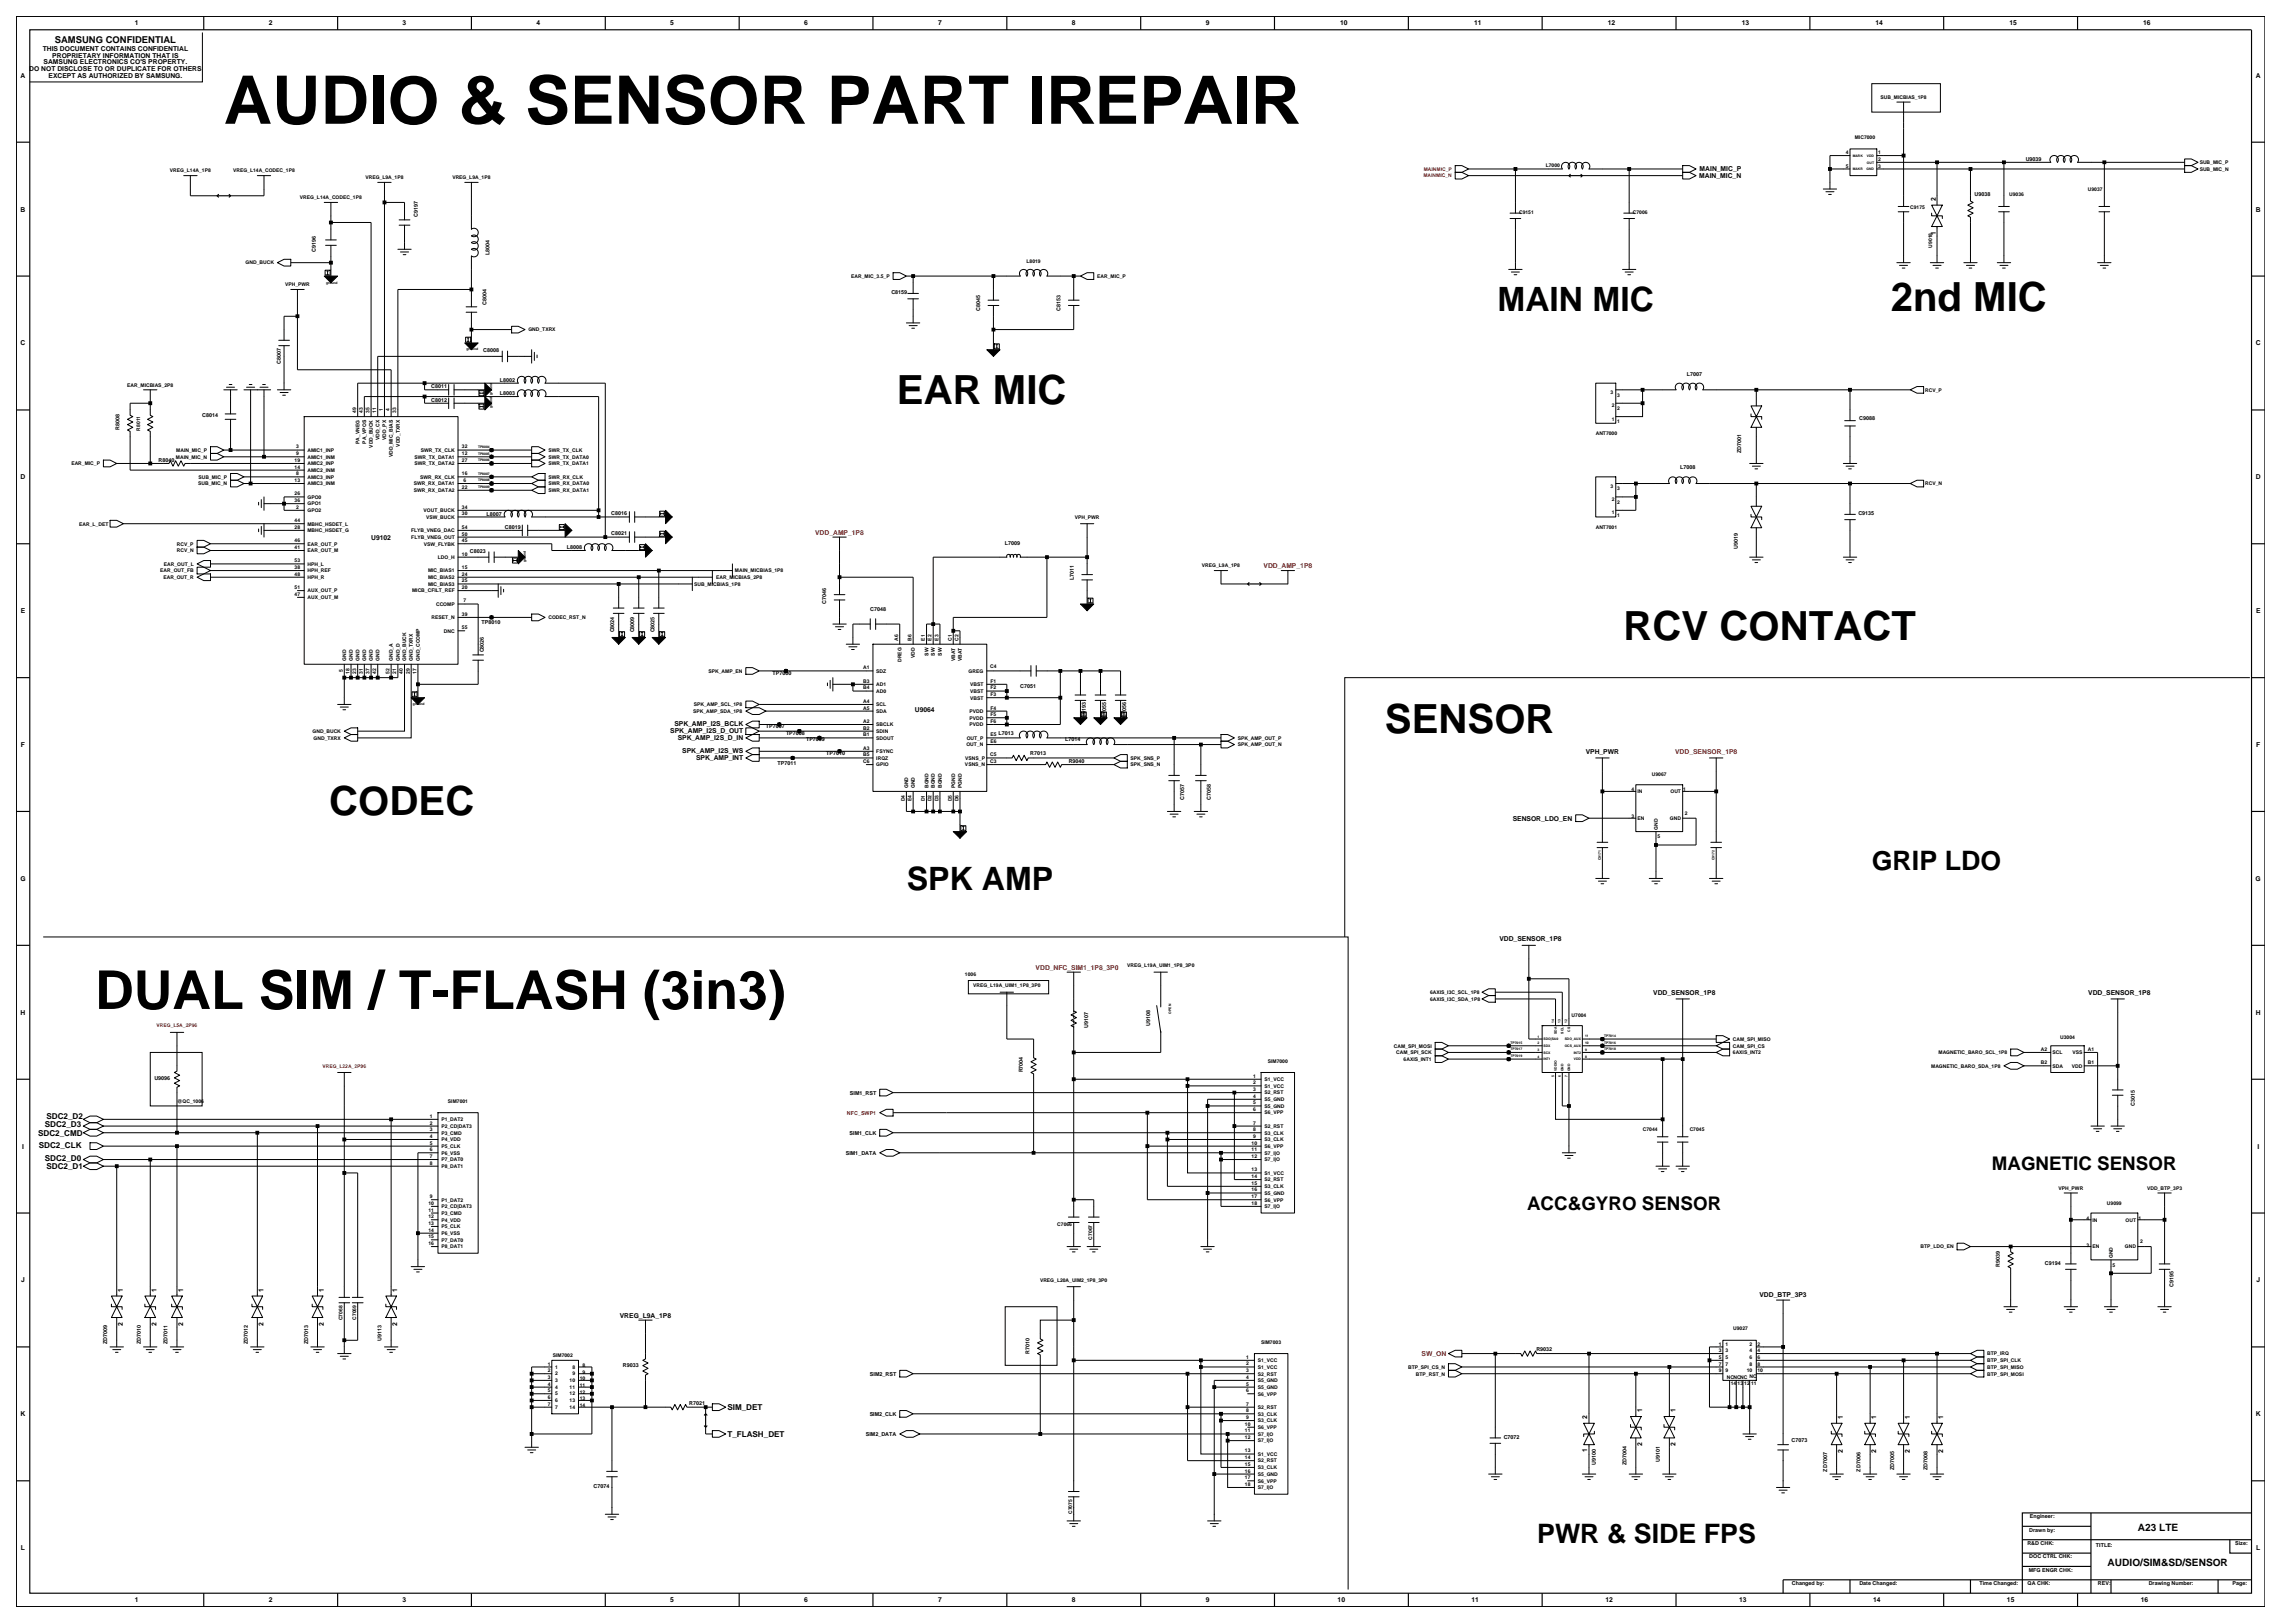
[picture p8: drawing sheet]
<svg xmlns="http://www.w3.org/2000/svg" width="420mm" height="297mm" viewBox="0 0 420 297" stroke-linecap="round" stroke-linejoin="round" font-family="sans-serif">
<defs><g id="words">
<text font-size="12.3" x="41" y="22.6">AUDIO &amp; SENSOR PART IREPAIR</text>
<text font-size="9.8" x="17.4" y="184.6">DUAL SIM / T-FLASH (3in3)</text>
<g font-size="7.4">
<text x="346" y="56.8">2nd MIC</text>
<text x="164.1" y="74">EAR MIC</text>
<text x="297.1" y="117.2">RCV CONTACT</text>
<text x="253.5" y="134.1">SENSOR</text>
<text x="60.3" y="149.1">CODEC</text>
</g>
<text font-size="6.1" x="274" y="57">MAIN MIC</text>
<text font-size="5.9" x="165.9" y="162.9">SPK AMP</text>
<g font-size="4.9">
<text x="342.5" y="159.2">GRIP LDO</text>
<text x="281.3" y="282.3">PWR &amp; SIDE FPS</text>
</g>
<g font-size="3.4">
<text x="364.5" y="214">MAGNETIC SENSOR</text>
<text x="279.5" y="221.4">ACC&amp;GYRO SENSOR</text>
</g>
<g font-size="1.9">
<text x="391.2" y="280.1">A23 LTE</text>
<text x="385.7" y="286.6">AUDIO/SIM&amp;SD/SENSOR</text>
</g>
<text font-size="1.7" x="10" y="7.8">SAMSUNG CONFIDENTIAL</text>
<g font-size="1.5">
<text x="7" y="207.8">SDC2_CMD</text>
<text x="8.2" y="206.3">SDC2_D3</text>
<text x="8.5" y="204.8">SDC2_D2</text>
<text x="7.1" y="210">SDC2_CLK</text>
<text x="8.2" y="212.4">SDC2_D0</text>
<text x="8.5" y="213.9">SDC2_D1</text>
<text x="133.1" y="258">SIM_DET</text>
<text x="133.1" y="262.9">T_FLASH_DET</text>
</g>
<g font-size="1.2">
<text x="24.7" y="4.7">1</text>
<text x="49.2" y="4.7">2</text>
<text x="73.7" y="4.7">3</text>
<text x="98.2" y="4.7">4</text>
<text x="122.7" y="4.7">5</text>
<text x="147.2" y="4.7">6</text>
<text x="171.7" y="4.7">7</text>
<text x="196.2" y="4.7">8</text>
<text x="220.7" y="4.7">9</text>
<text x="245.3" y="4.7">10</text>
<text x="269.8" y="4.7">11</text>
<text x="294.3" y="4.7">12</text>
<text x="318.7" y="4.7">13</text>
<text x="343.2" y="4.7">14</text>
<text x="367.7" y="4.7">15</text>
<text x="392.2" y="4.7">16</text>
<text x="7.8" y="9.3">THIS DOCUMENT CONTAINS CONFIDENTIAL</text>
<text x="8" y="11.8">SAMSUNG ELECTRONICS CO'S PROPERTY.</text>
<text x="9.6" y="10.6">PROPRIETARY INFORMATION THAT IS</text>
<text x="3.8" y="14.2">A</text>
<text x="5.4" y="13">DO NOT DISCLOSE TO OR DUPLICATE FOR OTHERS</text>
<text x="8.9" y="14.2">EXCEPT AS AUTHORIZED BY SAMSUNG.</text>
<text x="412.8" y="14.2">A</text>
<text x="311" y="32.6">MAIN_MIC_N</text>
<text x="311" y="31.4">MAIN_MIC_P</text>
<text x="3.8" y="38.7">B</text>
<text x="354.2" y="36.8" transform="rotate(-90 354.2 36.8)">2</text>
<text x="412.8" y="38.7">B</text>
<text x="354.2" y="42.9" transform="rotate(-90 354.2 42.9)">1</text>
<text x="3.8" y="63.2">C</text>
<text x="412.8" y="63.2">C</text>
<text x="3.8" y="87.7">D</text>
<text x="412.8" y="87.7">D</text>
<text x="67.9" y="98.7">U9102</text>
<text x="3.8" y="112.2">E</text>
<text x="412.9" y="112.2">E</text>
<text x="167.4" y="130.3">U9064</text>
<text x="3.8" y="136.7">F</text>
<text x="122.7" y="134.2">SPK_AMP_I2S_D_OUT</text>
<text x="123.4" y="132.9">SPK_AMP_I2S_BCLK</text>
<text x="124" y="135.4">SPK_AMP_I2S_D_IN</text>
<text x="124.8" y="137.8">SPK_AMP_I2S_WS</text>
<text x="290.2" y="138">VPH_PWR</text>
<text x="412.9" y="136.7">F</text>
<text x="127.4" y="139">SPK_AMP_INT</text>
<text x="276.8" y="150.2">SENSOR_LDO_EN</text>
<text x="3.7" y="161.2">G</text>
<text x="412.8" y="161.2">G</text>
<text x="274.4" y="172.2">VDD_SENSOR_1P8</text>
<text x="3.8" y="185.7">H</text>
<text x="302.6" y="182">VDD_SENSOR_1P8</text>
<text x="382.2" y="182">VDD_SENSOR_1P8</text>
<text x="412.8" y="185.7">H</text>
<text x="4" y="210.2">I</text>
<text x="413.1" y="210.2">I</text>
<text x="3.9" y="234.7">J</text>
<text x="22.5" y="236.4" transform="rotate(-90 22.5 236.4)">1</text>
<text x="28.6" y="236.4" transform="rotate(-90 28.6 236.4)">1</text>
<text x="33.5" y="236.4" transform="rotate(-90 33.5 236.4)">1</text>
<text x="48.2" y="236.4" transform="rotate(-90 48.2 236.4)">1</text>
<text x="59.2" y="236.4" transform="rotate(-90 59.2 236.4)">1</text>
<text x="72.7" y="236.4" transform="rotate(-90 72.7 236.4)">1</text>
<text x="322" y="237.4">VDD_BTP_3P3</text>
<text x="412.9" y="234.7">J</text>
<text x="22.5" y="242.6" transform="rotate(-90 22.5 242.6)">2</text>
<text x="28.6" y="242.6" transform="rotate(-90 28.6 242.6)">2</text>
<text x="33.5" y="242.6" transform="rotate(-90 33.5 242.6)">2</text>
<text x="48.2" y="242.6" transform="rotate(-90 48.2 242.6)">2</text>
<text x="59.2" y="242.6" transform="rotate(-90 59.2 242.6)">2</text>
<text x="72.7" y="242.6" transform="rotate(-90 72.7 242.6)">2</text>
<text x="113.4" y="241.1">VREG_L9A_1P8</text>
<text x="3.8" y="259.2">K</text>
<text x="290.5" y="259.6" transform="rotate(-90 290.5 259.6)">2</text>
<text x="300.5" y="258.4" transform="rotate(-90 300.5 258.4)">1</text>
<text x="306.6" y="258.4" transform="rotate(-90 306.6 258.4)">1</text>
<text x="337.2" y="259.6" transform="rotate(-90 337.2 259.6)">1</text>
<text x="343.4" y="259.6" transform="rotate(-90 343.4 259.6)">1</text>
<text x="349.5" y="259.6" transform="rotate(-90 349.5 259.6)">1</text>
<text x="355.6" y="259.6" transform="rotate(-90 355.6 259.6)">1</text>
<text x="412.8" y="259.2">K</text>
<text x="290.5" y="265.8" transform="rotate(-90 290.5 265.8)">1</text>
<text x="300.5" y="264.6" transform="rotate(-90 300.5 264.6)">2</text>
<text x="306.6" y="264.6" transform="rotate(-90 306.6 264.6)">2</text>
<text x="337.2" y="265.8" transform="rotate(-90 337.2 265.8)">2</text>
<text x="343.4" y="265.8" transform="rotate(-90 343.4 265.8)">2</text>
<text x="349.5" y="265.8" transform="rotate(-90 349.5 265.8)">2</text>
<text x="355.6" y="265.8" transform="rotate(-90 355.6 265.8)">2</text>
<text x="3.8" y="283.7">L</text>
<text x="412.9" y="283.7">L</text>
<text x="24.7" y="293.2">1</text>
<text x="49.2" y="293.2">2</text>
<text x="73.7" y="293.2">3</text>
<text x="122.7" y="293.2">5</text>
<text x="147.2" y="293.2">6</text>
<text x="171.7" y="293.2">7</text>
<text x="196.2" y="293.2">8</text>
<text x="220.7" y="293.2">9</text>
<text x="244.8" y="293.2">10</text>
<text x="269.3" y="293.2">11</text>
<text x="293.8" y="293.2">12</text>
<text x="318.3" y="293.2">13</text>
<text x="342.8" y="293.2">14</text>
<text x="367.3" y="293.2">15</text>
<text x="391.8" y="293.2">16</text>
</g>
<g font-size="1.2" fill="#f00">
<text x="149.2" y="97.8">VDD_AMP_1P8</text>
<text x="231.2" y="103.9">VDD_AMP_1P8</text>
<text x="306.6" y="138.1">VDD_SENSOR_1P8</text>
<text x="189.5" y="177.4">VDD_NFC_SIM1_1P8_3P0</text>
<text x="260.1" y="248.1">SW_ON</text>
</g>
<g font-size="1">
<text x="370.7" y="29.4">U9039</text>
<text x="361.4" y="35.9">U9038</text>
<text x="76.5" y="39.7" transform="rotate(-90 76.5 39.7)">C9197</text>
<text x="57.8" y="46.1" transform="rotate(-90 57.8 46.1)">C9196</text>
<text x="89.6" y="46.7" transform="rotate(-90 89.6 46.7)">L8004</text>
<text x="163.1" y="53.9">C8159</text>
<text x="89" y="55.9" transform="rotate(-90 89 55.9)">C8004</text>
<text x="179.4" y="56.9" transform="rotate(-90 179.4 56.9)">C8045</text>
<text x="194.1" y="56.9" transform="rotate(-90 194.1 56.9)">C8153</text>
<text x="88.4" y="64.4">C8008</text>
<text x="51.4" y="66.6" transform="rotate(-90 51.4 66.6)">C8007</text>
<text x="78.9" y="71">C8011</text>
<text x="91.5" y="69.9">L8002</text>
<text x="308.7" y="68.8">L7007</text>
<text x="37" y="76.2">C8014</text>
<text x="78.9" y="73.5">C8012</text>
<text x="91.5" y="72.3">L8003</text>
<text x="340.3" y="76.9">C9088</text>
<text x="21.9" y="78.7" transform="rotate(-90 21.9 78.7)">R8008</text>
<text x="318.7" y="83" transform="rotate(-90 318.7 83)">ZD7001</text>
<text x="29" y="84.5">R8040</text>
<text x="307.5" y="85.9">L7008</text>
<text x="89" y="94.4">L8007</text>
<text x="111.8" y="94.3">C8016</text>
<text x="340.1" y="94.3">C9135</text>
<text x="86" y="101.1">C8023</text>
<text x="92.4" y="96.7">C8019</text>
<text x="103.7" y="100.5">L8008</text>
<text x="111.8" y="98">C8021</text>
<text x="183.9" y="99.7">L7009</text>
<text x="318" y="100.4" transform="rotate(-90 318 100.4)">U9019</text>
<text x="196.5" y="106.1" transform="rotate(-90 196.5 106.1)">L7011</text>
<text x="151.2" y="110.5" transform="rotate(-90 151.2 110.5)">C7046</text>
<text x="159.3" y="111.8">C7048</text>
<text x="88.1" y="114.2">TP8010</text>
<text x="88.5" y="119.4" transform="rotate(-90 88.5 119.4)">C8026</text>
<text x="112.4" y="115.7" transform="rotate(-90 112.4 115.7)">C8024</text>
<text x="116.1" y="115.7" transform="rotate(-90 116.1 115.7)">C8009</text>
<text x="119.8" y="115.7" transform="rotate(-90 119.8 115.7)">C8025</text>
<text x="141.4" y="123.4">TP7000</text>
<text x="186.7" y="125.9">C7051</text>
<text x="198.7" y="131.3" transform="rotate(-90 198.7 131.3)">C9193</text>
<text x="202.4" y="131.3" transform="rotate(-90 202.4 131.3)">C7055</text>
<text x="206.1" y="131.3" transform="rotate(-90 206.1 131.3)">C7056</text>
<text x="140.2" y="133.2">TP7007</text>
<text x="143.8" y="134.5">TP7008</text>
<text x="147.5" y="135.7">TP7009</text>
<text x="182.7" y="134.5">L7013</text>
<text x="195" y="135.7">L7014</text>
<text x="142.3" y="140">TP7011</text>
<text x="151.2" y="138.1">TP7010</text>
<text x="188.5" y="138.1">R7013</text>
<text x="195.6" y="139.6">R9040</text>
<text x="216.7" y="146.3" transform="rotate(-90 216.7 146.3)">C7057</text>
<text x="221.6" y="146.3" transform="rotate(-90 221.6 146.3)">C7058</text>
<text x="199.2" y="188.1" transform="rotate(-90 199.2 188.1)">U9107</text>
<text x="210.5" y="187.7" transform="rotate(-90 210.5 187.7)">U9108</text>
<text x="28.3" y="197.5">U9096</text>
<text x="187.2" y="196.3" transform="rotate(-90 187.2 196.3)">R7004</text>
<text x="155.5" y="200.3">SIM1_RST</text>
<text x="390.7" y="202.4" transform="rotate(-90 390.7 202.4)">C3015</text>
<text x="155.5" y="207.6">SIM1_CLK</text>
<text x="154.8" y="211.3">SIM1_DATA</text>
<text x="366" y="231.8" transform="rotate(-90 366 231.8)">R9039</text>
<text x="374.2" y="231.5">C9194</text>
<text x="397.8" y="235.4" transform="rotate(-90 397.8 235.4)">C9195</text>
<text x="19.6" y="246" transform="rotate(-90 19.6 246)">ZD7009</text>
<text x="25.8" y="246" transform="rotate(-90 25.8 246)">ZD7010</text>
<text x="30.6" y="246" transform="rotate(-90 30.6 246)">ZD7011</text>
<text x="45.4" y="246" transform="rotate(-90 45.4 246)">ZD7012</text>
<text x="56.4" y="246" transform="rotate(-90 56.4 246)">ZD7013</text>
<text x="69.8" y="245.4" transform="rotate(-90 69.8 245.4)">U9113</text>
<text x="114" y="250.2">R9033</text>
<text x="159.2" y="251.7">SIM2_RST</text>
<text x="188.4" y="247.7" transform="rotate(-90 188.4 247.7)">R7010</text>
<text x="281.2" y="247.1">R9032</text>
<text x="126.1" y="257.1">R7021</text>
<text x="158.4" y="262.8">SIM2_DATA</text>
<text x="159.2" y="259.1">SIM2_CLK</text>
<text x="275.2" y="263.4">C7072</text>
<text x="327.9" y="263.9">C7073</text>
<text x="292" y="268.1" transform="rotate(-90 292 268.1)">U9100</text>
<text x="297.6" y="268" transform="rotate(-90 297.6 268)">ZD7004</text>
<text x="303.8" y="267.4" transform="rotate(-90 303.8 267.4)">U9101</text>
<text x="334.4" y="269.3" transform="rotate(-90 334.4 269.3)">ZD7007</text>
<text x="340.5" y="269.3" transform="rotate(-90 340.5 269.3)">ZD7006</text>
<text x="346.6" y="269" transform="rotate(-90 346.6 269)">ZD7005</text>
<text x="352.7" y="269" transform="rotate(-90 352.7 269)">ZD7008</text>
<text x="108.6" y="272.3">C7074</text>
<text x="371.4" y="280.2">Drawn by:</text>
<text x="371.5" y="277.8">Engineer:</text>
<text x="371" y="282.7">R&amp;D CHK:</text>
<text x="371.3" y="287.6">MFG ENGR CHK:</text>
<text x="371.4" y="285.2">DOC CTRL CHK:</text>
<text x="383.6" y="283">TITLE:</text>
<text x="409.1" y="282.7">Size:</text>
<text x="327.9" y="290.1">Changed by:</text>
<text x="340.3" y="290.1">Date Changed:</text>
<text x="362.2" y="290.1">Time Changed:</text>
<text x="371.1" y="290.1">QA CHK:</text>
<text x="383.9" y="290.1">REV:</text>
<text x="393.2" y="290.1">Drawing Number:</text>
<text x="408.6" y="290.1">Page:</text>
</g>
<text font-size="1" fill="#f00" x="155" y="204">NFC_SWP1</text>
<g font-size=".9">
<text x="344.1" y="18.1">SUB_MICBIAS_1P8</text>
<text x="337.8" y="28.2">4</text>
<text x="339.4" y="25.4">MIC7000</text>
<text x="343.7" y="28.2">1</text>
<text x="343.7" y="29.5">2</text>
<text x="31.1" y="31.6">VREG_L14A_1P8</text>
<text x="42.7" y="31.6">VREG_L14A_CODEC_1P8</text>
<text x="66.9" y="32.8">VREG_L9A_1P8</text>
<text x="82.8" y="32.8">VREG_L9A_1P8</text>
<text x="282.9" y="30.6">L7000</text>
<text x="337.8" y="30.7">5</text>
<text x="343.7" y="30.7">3</text>
<text x="367.7" y="35.9">U9036</text>
<text x="382.1" y="34.9">U9037</text>
<text x="402.6" y="31.3">SUB_MIC_N</text>
<text x="402.6" y="30">SUB_MIC_P</text>
<text x="54.9" y="36.5">VREG_L14A_CODEC_1P8</text>
<text x="278" y="39.2">C9151</text>
<text x="298.8" y="39.2">C7006</text>
<text x="349.6" y="38.3">C9175</text>
<text x="353.6" y="45.3" transform="rotate(-90 353.6 45.3)">U9018</text>
<text x="45" y="48.4">GND_BUCK</text>
<text x="52.2" y="52.4">VPH_PWR</text>
<text x="155.8" y="50.8">EAR_MIC_3.5_P</text>
<text x="187.9" y="48.1">L8019</text>
<text x="200.8" y="50.8">EAR_MIC_P</text>
<text x="96.7" y="60.6">GND_TXRX</text>
<text x="23.3" y="70.7">EAR_MICBIAS_2P8</text>
<text x="352.3" y="71.7">RCV_P</text>
<text x="65.2" y="75.5" transform="rotate(-90 65.2 75.5)">49</text>
<text x="66.4" y="75.5" transform="rotate(-90 66.4 75.5)">43</text>
<text x="67.6" y="75.5" transform="rotate(-90 67.6 75.5)">35</text>
<text x="68.9" y="75.5" transform="rotate(-90 68.9 75.5)">11</text>
<text x="70.1" y="75.3" transform="rotate(-90 70.1 75.3)">1</text>
<text x="71.3" y="75.3" transform="rotate(-90 71.3 75.3)">4</text>
<text x="72.5" y="75.5" transform="rotate(-90 72.5 75.5)">33</text>
<text x="294.7" y="72.1">3</text>
<text x="295" y="77">1</text>
<text x="295" y="74.5">2</text>
<text x="295.9" y="77.5">1</text>
<text x="295.9" y="75">2</text>
<text x="295.9" y="72.6">3</text>
<text x="25.7" y="78.8" transform="rotate(-90 25.7 78.8)">R8011</text>
<text x="32.2" y="83.9">MAIN_MIC_N</text>
<text x="32.2" y="82.7">MAIN_MIC_P</text>
<text x="54.2" y="83.3">9</text>
<text x="54.2" y="82.1">3</text>
<text x="56.3" y="83.9">AMIC1_INM</text>
<text x="56.3" y="82.7">AMIC1_INP</text>
<text x="65.8" y="81.2" transform="rotate(-90 65.8 81.2)">PA_VNEG</text>
<text x="67" y="81.2" transform="rotate(-90 67 81.2)">PA_VPOS</text>
<text x="68.2" y="81.9" transform="rotate(-90 68.2 81.9)">VDD_BUCK</text>
<text x="69.5" y="80.6" transform="rotate(-90 69.5 80.6)">VDD_CX</text>
<text x="70.7" y="80.5" transform="rotate(-90 70.7 80.5)">VDD_PX</text>
<text x="71.9" y="83.7" transform="rotate(-90 71.9 83.7)">VDD_MIC_BIAS</text>
<text x="73.1" y="81.7" transform="rotate(-90 73.1 81.7)">VDD_TXRX</text>
<text x="75.8" y="83.9">SWR_TX_DATA1</text>
<text x="77" y="82.7">SWR_TX_CLK</text>
<text x="84.5" y="82.1">32</text>
<text x="84.5" y="83.3">12</text>
<text x="100.4" y="82.7">SWR_TX_CLK</text>
<text x="100.4" y="83.9">SWR_TX_DATA0</text>
<text x="292" y="79.6">ANT7000</text>
<text x="13.1" y="85.1">EAR_MIC_P</text>
<text x="36.3" y="88.8">SUB_MIC_N</text>
<text x="36.3" y="87.6">SUB_MIC_P</text>
<text x="53.9" y="84.5">19</text>
<text x="53.9" y="88.2">13</text>
<text x="53.9" y="85.8">14</text>
<text x="54.2" y="87">8</text>
<text x="56.3" y="87.6">AMIC3_INP</text>
<text x="56.3" y="85.1">AMIC2_INP</text>
<text x="56.3" y="88.8">AMIC3_INM</text>
<text x="56.3" y="86.4">AMIC2_INM</text>
<text x="75.7" y="88.8">SWR_RX_DATA1</text>
<text x="75.8" y="85.1">SWR_TX_DATA2</text>
<text x="76.9" y="87.6">SWR_RX_CLK</text>
<text x="84.5" y="84.5">27</text>
<text x="84.5" y="89.4">22</text>
<text x="84.5" y="87">16</text>
<text x="84.8" y="88.2">6</text>
<text x="100.4" y="85.1">SWR_TX_DATA1</text>
<text x="100.4" y="87.6">SWR_RX_CLK</text>
<text x="100.4" y="88.8">SWR_RX_DATA0</text>
<text x="294.7" y="89.2">3</text>
<text x="295.9" y="89.7">3</text>
<text x="352.3" y="88.8">RCV_N</text>
<text x="53.9" y="95.5">44</text>
<text x="53.9" y="91.9">36</text>
<text x="53.9" y="90.6">26</text>
<text x="54.2" y="93.1">2</text>
<text x="56.3" y="92.5">GPO1</text>
<text x="56.3" y="91.3">GPO0</text>
<text x="56.3" y="93.7">GPO2</text>
<text x="75.7" y="90">SWR_RX_DATA2</text>
<text x="77.5" y="93.7">VOUT_BUCK</text>
<text x="78" y="94.9">VSW_BUCK</text>
<text x="84.5" y="93.1">34</text>
<text x="84.5" y="94.3">30</text>
<text x="100.4" y="90">SWR_RX_DATA1</text>
<text x="196.7" y="94.9">VPH_PWR</text>
<text x="295" y="94.1">1</text>
<text x="295" y="91.7">2</text>
<text x="295.9" y="94.6">1</text>
<text x="295.9" y="92.2">2</text>
<text x="14.5" y="96.2">EAR_L_DET</text>
<text x="32.4" y="99.8">RCV_P</text>
<text x="32.4" y="101.1">RCV_N</text>
<text x="53.9" y="99.2">46</text>
<text x="53.9" y="100.4">41</text>
<text x="53.9" y="96.8">28</text>
<text x="56.3" y="99.8">EAR_OUT_P</text>
<text x="56.3" y="101.1">EAR_OUT_M</text>
<text x="56.3" y="96.2">MBHC_HSDET_L</text>
<text x="56.3" y="97.4">MBHC_HSDET_G</text>
<text x="75.2" y="97.4">FLYB_VNEG_DAC</text>
<text x="75.3" y="98.6">FLYB_VNEG_OUT</text>
<text x="77.6" y="99.8">VSW_FLYBK</text>
<text x="84.5" y="96.8">54</text>
<text x="84.5" y="98">50</text>
<text x="84.5" y="99.2">45</text>
<text x="84.5" y="101.7">10</text>
<text x="292" y="96.8">ANT7001</text>
<text x="29.3" y="104.7">EAR_OUT_FB</text>
<text x="29.9" y="106">EAR_OUT_R</text>
<text x="30" y="103.5">EAR_OUT_L</text>
<text x="53.9" y="102.9">53</text>
<text x="53.9" y="105.4">48</text>
<text x="53.9" y="104.1">38</text>
<text x="53.9" y="107.8">51</text>
<text x="56.3" y="103.5">HPH_L</text>
<text x="56.3" y="106">HPH_R</text>
<text x="56.3" y="104.7">HPH_REF</text>
<text x="78.3" y="106">MIC_BIAS2</text>
<text x="78.3" y="107.2">MIC_BIAS3</text>
<text x="78.3" y="104.7">MIC_BIAS1</text>
<text x="80.1" y="102.3">LDO_H</text>
<text x="84.5" y="105.4">24</text>
<text x="84.5" y="106.6">25</text>
<text x="84.5" y="107.8">20</text>
<text x="84.5" y="104.1">15</text>
<text x="127.1" y="107.2">SUB_MICBIAS_1P8</text>
<text x="131" y="106">EAR_MICBIAS_2P8</text>
<text x="134.5" y="104.7">MAIN_MICBIAS_1P8</text>
<text x="220" y="103.8">VREG_L9A_1P8</text>
<text x="53.9" y="109">47</text>
<text x="56.3" y="109.6">AUX_OUT_M</text>
<text x="56.3" y="108.4">AUX_OUT_P</text>
<text x="75.4" y="108.4">MICB_CFILT_REF</text>
<text x="79" y="113.3">RESET_N</text>
<text x="79.8" y="110.9">CCOMP</text>
<text x="84.5" y="112.7">39</text>
<text x="84.8" y="110.2">7</text>
<text x="100.4" y="113.3">CODEC_RST_N</text>
<text x="81.2" y="115.8">DNC</text>
<text x="84.5" y="115.1">55</text>
<text x="164.4" y="117.2" transform="rotate(-90 164.4 117.2)">A6</text>
<text x="166.8" y="117.2" transform="rotate(-90 166.8 117.2)">B6</text>
<text x="169.3" y="117.2" transform="rotate(-90 169.3 117.2)">E1</text>
<text x="169.9" y="120" transform="rotate(-90 169.9 120)">SW</text>
<text x="170.5" y="117.2" transform="rotate(-90 170.5 117.2)">E2</text>
<text x="171.1" y="120" transform="rotate(-90 171.1 120)">SW</text>
<text x="171.7" y="117.2" transform="rotate(-90 171.7 117.2)">E3</text>
<text x="172.3" y="120" transform="rotate(-90 172.3 120)">SW</text>
<text x="174.2" y="117.2" transform="rotate(-90 174.2 117.2)">C1</text>
<text x="175.4" y="117.2" transform="rotate(-90 175.4 117.2)">C2</text>
<text x="62.7" y="123" transform="rotate(-90 62.7 123)">5</text>
<text x="63.3" y="120.9" transform="rotate(-90 63.3 120.9)">GND</text>
<text x="64" y="123.3" transform="rotate(-90 64 123.3)">18</text>
<text x="64.6" y="120.9" transform="rotate(-90 64.6 120.9)">GND</text>
<text x="65.2" y="123.3" transform="rotate(-90 65.2 123.3)">23</text>
<text x="65.8" y="120.9" transform="rotate(-90 65.8 120.9)">GND</text>
<text x="66.4" y="123.3" transform="rotate(-90 66.4 123.3)">31</text>
<text x="67" y="120.9" transform="rotate(-90 67 120.9)">GND</text>
<text x="67.6" y="123.3" transform="rotate(-90 67.6 123.3)">37</text>
<text x="68.2" y="120.9" transform="rotate(-90 68.2 120.9)">GND</text>
<text x="68.9" y="123.3" transform="rotate(-90 68.9 123.3)">42</text>
<text x="69.5" y="120.9" transform="rotate(-90 69.5 120.9)">GND</text>
<text x="71.3" y="123.3" transform="rotate(-90 71.3 123.3)">52</text>
<text x="71.9" y="120.9" transform="rotate(-90 71.9 120.9)">GND_A</text>
<text x="72.5" y="123.3" transform="rotate(-90 72.5 123.3)">21</text>
<text x="73.1" y="120.9" transform="rotate(-90 73.1 120.9)">GND_D</text>
<text x="73.7" y="123.3" transform="rotate(-90 73.7 123.3)">40</text>
<text x="74.4" y="120.9" transform="rotate(-90 74.4 120.9)">GND_BUCK</text>
<text x="75" y="123.3" transform="rotate(-90 75 123.3)">29</text>
<text x="75.6" y="120.9" transform="rotate(-90 75.6 120.9)">GND_TXRX</text>
<text x="76.2" y="123.3" transform="rotate(-90 76.2 123.3)">17</text>
<text x="76.8" y="120.9" transform="rotate(-90 76.8 120.9)">GND_CCOMP</text>
<text x="129.7" y="123.1">SPK_AMP_EN</text>
<text x="158" y="124.9">B3</text>
<text x="158" y="122.5">A1</text>
<text x="160.4" y="125.5">AD1</text>
<text x="160.4" y="123.1">SDZ</text>
<text x="165" y="121.1" transform="rotate(-90 165 121.1)">DREG</text>
<text x="167.4" y="120.4" transform="rotate(-90 167.4 120.4)">VDD</text>
<text x="174.8" y="121" transform="rotate(-90 174.8 121)">VBAT</text>
<text x="176" y="121" transform="rotate(-90 176 121)">VBAT</text>
<text x="177.3" y="123.1">GREG</text>
<text x="177.5" y="125.5">VBST</text>
<text x="181.2" y="122.2">C4</text>
<text x="181.3" y="124.9">F1</text>
<text x="126.9" y="130.5">SPK_AMP_SDA_1P8</text>
<text x="127" y="129.2">SPK_AMP_SCL_1P8</text>
<text x="158" y="126.2">B4</text>
<text x="158" y="128.6">A4</text>
<text x="158" y="129.8">A5</text>
<text x="160.4" y="126.8">AD0</text>
<text x="160.4" y="129.2">SCL</text>
<text x="160.4" y="130.5">SDA</text>
<text x="177.4" y="130.5">PVDD</text>
<text x="177.4" y="131.7">PVDD</text>
<text x="177.5" y="126.8">VBST</text>
<text x="177.5" y="128">VBST</text>
<text x="181.3" y="127.4">F3</text>
<text x="181.3" y="129.8">F4</text>
<text x="181.3" y="131.1">F5</text>
<text x="181.3" y="126.2">F2</text>
<text x="57.2" y="134.1">GND_BUCK</text>
<text x="57.4" y="135.4">GND_TXRX</text>
<text x="158" y="132.3">A2</text>
<text x="158" y="137.2">A3</text>
<text x="158" y="134.7">B1</text>
<text x="158" y="133.5">B2</text>
<text x="160.4" y="132.9">SBCLK</text>
<text x="160.4" y="137.8">FSYNC</text>
<text x="160.4" y="135.4">SDOUT</text>
<text x="160.4" y="134.1">SDIN</text>
<text x="176.9" y="136.6">OUT_N</text>
<text x="176.9" y="135.4">OUT_P</text>
<text x="177.4" y="132.9">PVDD</text>
<text x="181.2" y="134.7">E5</text>
<text x="181.2" y="136">E6</text>
<text x="181.3" y="132.3">F6</text>
<text x="226.5" y="135.4">SPK_AMP_OUT_P</text>
<text x="226.5" y="136.6">SPK_AMP_OUT_N</text>
<text x="158" y="139.6">C6</text>
<text x="158" y="138.4">B5</text>
<text x="160.4" y="140.2">GPIO</text>
<text x="160.4" y="139">IRQZ</text>
<text x="176.6" y="140.2">VSNS_N</text>
<text x="176.7" y="139">VSNS_P</text>
<text x="181.2" y="138.4">C5</text>
<text x="181.2" y="139.6">C3</text>
<text x="206.9" y="140.2">SPK_SNS_N</text>
<text x="206.9" y="139">SPK_SNS_P</text>
<text x="302.3" y="142.1">U9067</text>
<text x="165.6" y="146.6" transform="rotate(-90 165.6 146.6)">D4</text>
<text x="166.2" y="144.2" transform="rotate(-90 166.2 144.2)">GND</text>
<text x="166.8" y="146.6" transform="rotate(-90 166.8 146.6)">E4</text>
<text x="167.4" y="144.2" transform="rotate(-90 167.4 144.2)">GND</text>
<text x="169.3" y="146.6" transform="rotate(-90 169.3 146.6)">D1</text>
<text x="169.9" y="144.2" transform="rotate(-90 169.9 144.2)">BGND</text>
<text x="170.5" y="146.6" transform="rotate(-90 170.5 146.6)">D2</text>
<text x="171.1" y="144.2" transform="rotate(-90 171.1 144.2)">BGND</text>
<text x="171.7" y="146.6" transform="rotate(-90 171.7 146.6)">D3</text>
<text x="172.3" y="144.2" transform="rotate(-90 172.3 144.2)">BGND</text>
<text x="174.2" y="146.6" transform="rotate(-90 174.2 146.6)">D5</text>
<text x="174.8" y="144.2" transform="rotate(-90 174.8 144.2)">PGND</text>
<text x="175.4" y="146.6" transform="rotate(-90 175.4 146.6)">D6</text>
<text x="176" y="144.2" transform="rotate(-90 176 144.2)">PGND</text>
<text x="298.6" y="149.7">3</text>
<text x="298.6" y="144.8">4</text>
<text x="299.7" y="145.1">IN</text>
<text x="305.7" y="145.1">OUT</text>
<text x="308" y="144.8">1</text>
<text x="308.4" y="149.1">2</text>
<text x="299.7" y="150">EN</text>
<text x="303.4" y="153.4">5</text>
<text x="303.4" y="151.9" transform="rotate(-90 303.4 151.9)">GND</text>
<text x="305.6" y="150">GND</text>
<text x="176.6" y="178.5">1006</text>
<text x="206.3" y="177">VREG_L19A_UIM1_1P8_3P0</text>
<text x="178.1" y="180.7">VREG_L19A_UIM1_1P8_3P0</text>
<text x="261.7" y="181.9">6AXIS_I3C_SCL_1P8</text>
<text x="261.7" y="183.1">6AXIS_I3C_SDA_1P8</text>
<text x="255.1" y="191.7">CAM_SPI_MOSI</text>
<text x="287.6" y="186">U7004</text>
<text x="317.1" y="190.5">CAM_SPI_MISO</text>
<text x="317.1" y="191.7">CAM_SPI_CS</text>
<text x="377" y="190.2">U3004</text>
<text x="229.3" y="197.2">1</text>
<text x="231.4" y="197.8">S1_VCC</text>
<text x="232" y="194.4">SIM7000</text>
<text x="255.5" y="192.9">CAM_SPI_SCK</text>
<text x="256.9" y="194.1">6AXIS_INT1</text>
<text x="317.1" y="192.9">6AXIS_INT2</text>
<text x="353.4" y="195.4">MAGNETIC_BARO_SDA_1P8</text>
<text x="354.8" y="192.9">MAGNETIC_BARO_SCL_1P8</text>
<text x="373.5" y="192.3">A2</text>
<text x="373.5" y="194.7">B2</text>
<text x="375.6" y="192.9">SCL</text>
<text x="375.6" y="195.4">SDA</text>
<text x="379.2" y="195.4">VDD</text>
<text x="379.3" y="192.9">VSS</text>
<text x="382.1" y="192.3">A1</text>
<text x="382.1" y="194.7">B1</text>
<text x="32.4" y="201.8">@QC_1006</text>
<text x="82" y="201.8">SIM7001</text>
<text x="229.3" y="198.4">2</text>
<text x="229.3" y="199.6">3</text>
<text x="229.3" y="200.9">4</text>
<text x="229.3" y="202.1">5</text>
<text x="229.3" y="203.3">6</text>
<text x="231.4" y="199">S1_VCC</text>
<text x="231.4" y="200.3">S2_RST</text>
<text x="231.4" y="201.5">S5_GND</text>
<text x="231.4" y="202.7">S5_GND</text>
<text x="231.4" y="203.9">S6_VPP</text>
<text x="78.7" y="205.8">2</text>
<text x="78.7" y="207">3</text>
<text x="78.7" y="208.2">4</text>
<text x="78.7" y="209.4">5</text>
<text x="78.7" y="204.6">1</text>
<text x="80.8" y="206.4">P2_CD|DAT3</text>
<text x="80.8" y="207.6">P3_CMD</text>
<text x="80.8" y="208.8">P4_VDD</text>
<text x="80.8" y="205.2">P1_DAT2</text>
<text x="229.1" y="209.4">10</text>
<text x="229.3" y="207">8</text>
<text x="229.3" y="208.2">9</text>
<text x="229.3" y="205.8">7</text>
<text x="231.4" y="207.6">S3_CLK</text>
<text x="231.4" y="208.8">S3_CLK</text>
<text x="231.4" y="206.4">S2_RST</text>
<text x="300.7" y="207">C7044</text>
<text x="309.2" y="207">C7045</text>
<text x="78.7" y="211.9">7</text>
<text x="78.7" y="213.1">8</text>
<text x="78.7" y="210.7">6</text>
<text x="80.8" y="212.5">P7_DAT0</text>
<text x="80.8" y="213.7">P8_DAT1</text>
<text x="80.8" y="210.1">P5_CLK</text>
<text x="80.8" y="211.3">P6_VSS</text>
<text x="229.1" y="210.7">11</text>
<text x="229.1" y="211.9">12</text>
<text x="229.1" y="214.3">13</text>
<text x="229.1" y="215.6">14</text>
<text x="231.4" y="210.1">S6_VPP</text>
<text x="231.4" y="211.3">S7_I|O</text>
<text x="231.4" y="212.5">S7_I|O</text>
<text x="231.4" y="215">S1_VCC</text>
<text x="78.4" y="220.5">10</text>
<text x="78.4" y="221.7">11</text>
<text x="78.7" y="219.2">9</text>
<text x="80.8" y="219.9">P1_DAT2</text>
<text x="80.8" y="221.1">P2_CD|DAT3</text>
<text x="229.1" y="218">16</text>
<text x="229.1" y="216.8">15</text>
<text x="229.1" y="220.5">18</text>
<text x="229.1" y="219.2">17</text>
<text x="231.4" y="218.6">S5_GND</text>
<text x="231.4" y="216.2">S2_RST</text>
<text x="231.4" y="217.4">S3_CLK</text>
<text x="231.4" y="221.1">S7_I|O</text>
<text x="231.4" y="219.9">S6_VPP</text>
<text x="376.7" y="217.7">VPH_PWR</text>
<text x="385.6" y="220.5">U9099</text>
<text x="392.9" y="217.7">VDD_BTP_3P3</text>
<text x="78.4" y="225.4">14</text>
<text x="78.4" y="226.6">15</text>
<text x="78.4" y="227.8">16</text>
<text x="78.4" y="222.9">12</text>
<text x="78.4" y="224.1">13</text>
<text x="80.8" y="226">P6_VSS</text>
<text x="80.8" y="227.2">P7_DAT0</text>
<text x="80.8" y="222.3">P3_CMD</text>
<text x="80.8" y="223.5">P4_VDD</text>
<text x="80.8" y="224.7">P5_CLK</text>
<text x="193.5" y="224.4">C7066</text>
<text x="199.9" y="226.8" transform="rotate(-90 199.9 226.8)">C7067</text>
<text x="381.8" y="223.2">4</text>
<text x="383" y="223.5">IN</text>
<text x="389" y="223.5">OUT</text>
<text x="391.3" y="223.2">1</text>
<text x="391.6" y="227.5">2</text>
<text x="80.8" y="228.4">P8_DAT1</text>
<text x="351.5" y="228.4">BTP_LDO_EN</text>
<text x="381.8" y="228.1">3</text>
<text x="383" y="228.4">EN</text>
<text x="386.6" y="231.8">5</text>
<text x="386.7" y="230.2" transform="rotate(-90 386.7 230.2)">GND</text>
<text x="388.9" y="228.4">GND</text>
<text x="190.3" y="234.6">VREG_L20A_UIM2_1P8_3P0</text>
<text x="62.7" y="241.6" transform="rotate(-90 62.7 241.6)">C7068</text>
<text x="65.2" y="241.5" transform="rotate(-90 65.2 241.5)">C7069</text>
<text x="230.8" y="245.9">SIM7003</text>
<text x="317.2" y="243.4">U9027</text>
<text x="100.2" y="249.9">1</text>
<text x="100.2" y="251.1">2</text>
<text x="101.2" y="248.4">SIM7002</text>
<text x="101.6" y="250.5">1</text>
<text x="101.6" y="251.7">2</text>
<text x="104.8" y="250.5">8</text>
<text x="104.8" y="251.7">9</text>
<text x="106.6" y="250.1">8</text>
<text x="106.6" y="251.4">9</text>
<text x="228.1" y="249.9">2</text>
<text x="228.1" y="251.1">3</text>
<text x="228.1" y="248.6">1</text>
<text x="230.2" y="250.5">S1_VCC</text>
<text x="230.2" y="251.7">S2_RST</text>
<text x="230.2" y="249.2">S1_VCC</text>
<text x="257.7" y="250.5">BTP_SPI_CS_N</text>
<text x="259.1" y="251.7">BTP_RST_N</text>
<text x="314.6" y="251.1">9</text>
<text x="314.6" y="246.2">1</text>
<text x="314.6" y="247.5">3</text>
<text x="314.6" y="248.7">5</text>
<text x="314.6" y="249.9">7</text>
<text x="315.8" y="251.1">9</text>
<text x="315.8" y="246.2">1</text>
<text x="315.8" y="247.5">3</text>
<text x="315.8" y="248.7">5</text>
<text x="315.8" y="249.9">7</text>
<text x="319.7" y="251.1">10</text>
<text x="320.2" y="249.9">8</text>
<text x="320.2" y="246.2">2</text>
<text x="320.2" y="247.5">4</text>
<text x="320.2" y="248.7">6</text>
<text x="321.6" y="251.1">10</text>
<text x="321.6" y="249.9">8</text>
<text x="321.6" y="246.2">2</text>
<text x="321.6" y="247.5">4</text>
<text x="321.6" y="248.7">6</text>
<text x="363.7" y="251.7">BTP_SPI_MOSI</text>
<text x="363.7" y="250.5">BTP_SPI_MISO</text>
<text x="363.7" y="248">BTP_IRQ</text>
<text x="363.7" y="249.2">BTP_SPI_CLK</text>
<text x="100.2" y="252.3">3</text>
<text x="100.2" y="253.6">4</text>
<text x="100.2" y="254.8">5</text>
<text x="100.2" y="256">6</text>
<text x="100.2" y="257.2">7</text>
<text x="101.6" y="252.9">3</text>
<text x="101.6" y="254.1">4</text>
<text x="101.6" y="255.3">5</text>
<text x="101.6" y="256.6">6</text>
<text x="101.6" y="257.8">7</text>
<text x="104.2" y="252.9">10</text>
<text x="104.2" y="254.1">11</text>
<text x="104.2" y="255.3">12</text>
<text x="104.2" y="256.6">13</text>
<text x="104.2" y="257.8">14</text>
<text x="106.1" y="252.6">10</text>
<text x="106.1" y="253.8">11</text>
<text x="106.1" y="255">12</text>
<text x="106.1" y="256.3">13</text>
<text x="106.1" y="257.5">14</text>
<text x="228.1" y="254.8">6</text>
<text x="228.1" y="257.2">7</text>
<text x="228.1" y="252.3">4</text>
<text x="228.1" y="253.5">5</text>
<text x="230.2" y="255.4">S6_VPP</text>
<text x="230.2" y="257.8">S2_RST</text>
<text x="230.2" y="252.9">S5_GND</text>
<text x="230.2" y="254.2">S5_GND</text>
<text x="316" y="252.3">NCNCNC NC</text>
<text x="316.8" y="253.5">14</text>
<text x="318" y="253.5">13</text>
<text x="319.2" y="253.5">12</text>
<text x="320.4" y="253.5">11</text>
<text x="227.8" y="260.9">10</text>
<text x="227.8" y="262.1">11</text>
<text x="227.8" y="263.3">12</text>
<text x="228.1" y="258.4">8</text>
<text x="228.1" y="259.7">9</text>
<text x="230.2" y="259">S3_CLK</text>
<text x="230.2" y="260.3">S3_CLK</text>
<text x="230.2" y="261.5">S6_VPP</text>
<text x="230.2" y="262.7">S7_I|O</text>
<text x="230.2" y="263.9">S7_I|O</text>
<text x="227.8" y="268.2">15</text>
<text x="227.8" y="269.5">16</text>
<text x="227.8" y="265.8">13</text>
<text x="227.8" y="267">14</text>
<text x="230.2" y="268.8">S3_CLK</text>
<text x="230.2" y="266.4">S1_VCC</text>
<text x="230.2" y="267.6">S2_RST</text>
<text x="227.8" y="271.9">18</text>
<text x="227.8" y="270.7">17</text>
<text x="230.2" y="272.5">S7_I|O</text>
<text x="230.2" y="271.3">S6_VPP</text>
<text x="230.2" y="270.1">S5_GND</text>
<text x="196.2" y="277" transform="rotate(-90 196.2 277)">C7075</text>
</g>
<g font-size=".9" fill="#f00">
<text x="260.5" y="32.5">MAINMIC_N</text>
<text x="260.5" y="31.3">MAINMIC_P</text>
<text x="28.6" y="188">VREG_L5A_2P96</text>
<text x="59" y="195.4">VREG_L22A_2P96</text>
</g>
<g font-size=".6">
<text x="339.1" y="28.7">MARK</text>
<text x="341.7" y="28.7">VDD</text>
<text x="341.7" y="29.9">OUT</text>
<text x="339.1" y="31.1">MAKR</text>
<text x="341.6" y="31.1">GND</text>
<text x="59.7" y="51.9">ground</text>
<text x="85.4" y="64.1">ground</text>
<text x="90.1" y="74.7" transform="rotate(-90 90.1 74.7)">ground</text>
<text x="90.1" y="72.2" transform="rotate(-90 90.1 72.2)">ground</text>
<text x="87.5" y="83.2">TP8005</text>
<text x="87.5" y="82">TP8004</text>
<text x="87.5" y="89.3">TP8009</text>
<text x="87.5" y="88.1">TP8008</text>
<text x="87.5" y="86.9">TP8007</text>
<text x="87.5" y="84.4">TP8006</text>
<text x="96.2" y="102.9" transform="rotate(-90 96.2 102.9)">ground</text>
<text x="75.6" y="129">ground</text>
<text x="292.9" y="157.4" transform="rotate(-90 292.9 157.4)">C9171</text>
<text x="313.8" y="157.4" transform="rotate(-90 313.8 157.4)">C9172</text>
<text x="214.3" y="185.5" transform="rotate(-90 214.3 185.5)">OPEN</text>
<text x="276.4" y="191">TP7015</text>
<text x="281.4" y="189.9">1</text>
<text x="281.4" y="191.1">2</text>
<text x="282.5" y="190.4">SDO|SA0</text>
<text x="282.5" y="191.6">SDX</text>
<text x="284.4" y="187.2" transform="rotate(-90 284.4 187.2)">14</text>
<text x="284.9" y="189.2" transform="rotate(-90 284.9 189.2)">SDA</text>
<text x="285.6" y="187.2" transform="rotate(-90 285.6 187.2)">13</text>
<text x="286.1" y="189.2" transform="rotate(-90 286.1 189.2)">SCL</text>
<text x="286.3" y="191.6">OCS_AUX</text>
<text x="286.3" y="190.4">SDO_AUX</text>
<text x="286.8" y="187.2" transform="rotate(-90 286.8 187.2)">12</text>
<text x="287.3" y="188.8" transform="rotate(-90 287.3 188.8)">CS</text>
<text x="290.1" y="191.1">10</text>
<text x="290.1" y="189.8">11</text>
<text x="293.6" y="189.7">TP7014</text>
<text x="293.6" y="191">TP7016</text>
<text x="276.4" y="192.2">TP7017</text>
<text x="276.4" y="193.4">TP7019</text>
<text x="281.4" y="192.3">3</text>
<text x="281.4" y="193.6">4</text>
<text x="282.5" y="192.8">SCX</text>
<text x="282.5" y="194">INT1</text>
<text x="284.4" y="197.1" transform="rotate(-90 284.4 197.1)">5</text>
<text x="284.9" y="196" transform="rotate(-90 284.9 196)">VDDIO</text>
<text x="285.7" y="197.1" transform="rotate(-90 285.7 197.1)">6</text>
<text x="286.1" y="196" transform="rotate(-90 286.1 196)">GND</text>
<text x="286.9" y="197.1" transform="rotate(-90 286.9 197.1)">7</text>
<text x="287.3" y="196" transform="rotate(-90 287.3 196)">GND</text>
<text x="288" y="192.8">INT2</text>
<text x="288" y="194">VDD</text>
<text x="290.1" y="193.5">8</text>
<text x="290.1" y="192.3">9</text>
<text x="293.6" y="192.2">TP7018</text>
</g>
</g></defs>
<!-- layer: MFD Layer /idea/tmp/Extended-Print.sj47.park.sheet7.143.mfd -->
<g fill="none" stroke="#000" stroke-width=".18">
<path d="M37 5.9v9.1h-31.5M342.5 15.3h12.6v5.2h-12.6zM347.1 18.7h2.5M348.4 18.7v19.1M33.6 32.1h2.5M34.8 32.1v3.7h4.9M47.1 32.1h2.4M48.3 32.1v3.7h-6.1M59.3 37h2.5M60.6 37v3.7h7.3v35.5M69.1 33.4h2.5M70.4 37h3.6v3.2"/>
<path d="M70.4 33.4v42.8M85.1 33.4h2.4M86.3 33.4v8.5a.78 .78 0 0 1 1 .1 .78 .78 0 0 1 0 1.1 .78 .78 0 0 1-1 .1 .78 .78 0 0 1 1 .1 .78 .78 0 0 1 0 1 .78 .78 0 0 1-1 .1 .77 .77 0 0 1 1 .1 .77 .77 0 0 1 0 1 .77 .77 0 0 1-1 .1 .78 .78 0 0 1 1 .1 .78 .78 0 0 1 0 1.1 .78 .78 0 0 1-1 0v9.3M266.3 30.3h1.2l1.3 .6-1.3 .6h-1.2zM266.3 31.5h1.2l1.3 .6-1.3 .7h-1.2zM268.8 30.9h17.1a.76 .76 0 0 1 .1-1 .76 .76 0 0 1 1 0 .76 .76 0 0 1 .1 1 .78 .78 0 0 1 .1-1 .78 .78 0 0 1 1.1 0 .78 .78 0 0 1 .1 1 .76 .76 0 0 1 .1-1 .76 .76 0 0 1 1 0 .76 .76 0 0 1 .1 1M268.8 32.1h18.3M276.3 40h2M276.3 39h2M277.3 30.9v8.1M277.3 40v9.3M289.6 32.1h18.3"/>
<path d="M289.6 30.9a.76 .76 0 0 1 .1-1 .76 .76 0 0 1 1 0 .76 .76 0 0 1 .1 1h17.1M297.2 40h1.9M297.2 39h1.9M298.2 30.9v8.1M298.2 40v9.3M307.9 30.3h1.3l1.2 .6-1.2 .6h-1.3zM307.9 31.5h1.3l1.2 .6-1.2 .7h-1.3zM333.7 34.6h2.4M334.2 35.1h1.4M334.6 35.6h.5M334.9 30.9h3.7M338.6 28.5h-3.7v6.1"/>
<path d="M338.6 27.3h4.9v4.8h-4.9zM343.5 29.7h31.8a.78 .78 0 0 1 .1-1 .78 .78 0 0 1 1 0 .78 .78 0 0 1 .1 1 .78 .78 0 0 1 .1-1 .78 .78 0 0 1 1.1 0 .78 .78 0 0 1 .1 1 .78 .78 0 0 1 0-1 .78 .78 0 0 1 1.1 0 .78 .78 0 0 1 .1 1 .78 .78 0 0 1 .1-1 .78 .78 0 0 1 1 0 .78 .78 0 0 1 .1 1h19.6M343.5 30.9h56.3M343.5 28.5h4.9M347.4 38.8h1.9M347.4 37.8h1.9M348.4 38.8v9.3M353.5 39v.5h2v.5M353.5 37.5h2l-1 2zM354.5 39.5l1 2h-2zM354.5 29.7v7.8M360.6 30.9v5.9l.5 .2-1 .5 1 .5-1 .5 1 .5-1 .5 .5 .2v8.4"/>
<path d="M365.8 38.8h1.9M365.8 37.8h1.9M366.7 29.7v8.1M366.7 38.8v9.3M384.1 38.8h2M384.1 37.8h2M385.1 29.7v8.1M385.1 38.8v9.3M399.8 29.1h1.2l1.3 .6-1.3 .6h-1.2zM399.8 30.3h1.2l1.3 .6-1.3 .6h-1.2zM50.8 48.1l1.2-.7h1.2v1.3h-1.2zM53.2 48.1h7.4v2.4"/>
<path d="M53.2 53h2.5M54.4 57.9h-2.4v4.4M54.4 53v14.7h17.2v8.5M59.5 49.4h.9v1h-.9zM59.6 44.9h1.9M59.6 43.9h1.9M59.8 49.6h.3M59.8 50.2h.3M60 49.6v.6M60.6 40.7v3.2M60.6 44.9v3.2M72.8 45.6h2.4"/>
<path d="M73 40.2h2M73 41.2h2M73.3 46.1h1.5M73.8 46.6h.5M74 41.2v4.4M85.3 56.1h2M85.3 57.1h2M86.3 57.1v3.2h7.3M86.3 53h-13.5v23.2M93.6 59.7h1.2l1.3 .6-1.3 .6h-1.2zM163.4 49.9h1.3l1.2 .6-1.2 .6h-1.3zM165.9 50.5h20.8a.76 .76 0 0 1 .1-1 .76 .76 0 0 1 1 0 .76 .76 0 0 1 .1 1"/>
<path d="M165.9 59.1h2.4M166.1 54.7h2M166.1 53.7h2M166.4 59.6h1.5M167.1 50.5v3.2M167.1 54.7v4.4M180.8 54.9h2M180.8 55.9h2M181.8 55.9v4.4h14.7v-4.4M181.8 50.5v4.4M195.5 54.9h2M195.5 55.9h2"/>
<path d="M196.5 50.5v4.4M197.7 50.5l1.2-.6h1.3v1.2h-1.3zM197.7 50.5h-6.1a.76 .76 0 0 0-.1-1 .76 .76 0 0 0-1 0 .76 .76 0 0 0-.1 1 .76 .76 0 0 0-.1-1 .76 .76 0 0 0-1 0 .76 .76 0 0 0-.1 1 .77 .77 0 0 0-.1-1 .77 .77 0 0 0-1.1 0 .77 .77 0 0 0-.1 1M276.1 49.3h2.5M276.6 49.8h1.5M277.1 50.3h.5M296.9 49.3h2.5M297.4 49.8h1.5M297.9 50.3h.5M347.1 48.1h2.5M347.6 48.6h1.5M348.1 49.1h.5"/>
<path d="M353.3 48.1h2.4M353.7 48.6h1.5M354.2 49.1h.5M354.5 41.5v6.6M359.4 48.1h2.4M359.9 48.6h1.5M360.4 49.1h.5M365.5 48.1h2.5M366 48.6h1.5M366.5 49.1h.5M383.9 48.1h2.4M384.4 48.6h1.4"/>
<path d="M384.9 49.1h.5M26.3 71.3h2.4M27.5 73.8h-3.7v2.2l.5 .2-1 .5 1 .5-1 .5 1 .5-1 .5 .5 .2v7.1h31.9M27.5 71.3v4.7l.5 .2-1 .5 1 .5-1 .5 1 .5-1 .5 .5 .2v5.9M41 71.3h2.4M41.2 76.7h2M41.2 75.7h2M41.5 70.9h1.4M41.9 70.4h.5M42.2 71.3v4.4M42.2 76.7v5.7M44.6 71.3h4.9"/>
<path d="M45.1 70.9h1.5M45.6 70.4h.5M45.9 71.3v17.2M47.6 70.9h1.5M48.1 70.4h.5M48.3 71.3v12.3M50.8 71.3h2.4M51 62.3h2M51 63.3h2M51.3 71.8h1.4M51.7 72.3h.5M52 63.3v8"/>
<path d="M55.7 76.2h28.1v45.3h-28.1zM55.7 76.2h.1M66.7 76.2v-3.6h28.1a.78 .78 0 0 1 .1-1.1 .78 .78 0 0 1 1.1 0 .78 .78 0 0 1 .1 1.1 .78 .78 0 0 1 .1-1.1 .78 .78 0 0 1 1 0 .78 .78 0 0 1 .1 1.1 .78 .78 0 0 1 .1-1.1 .78 .78 0 0 1 1 0 .78 .78 0 0 1 .1 1.1 .78 .78 0 0 1 .1-1.1 .78 .78 0 0 1 1.1 0 .78 .78 0 0 1 .1 1.1h9.8v22M77.7 70.1v1.2h4.4M77.7 72.6v1.2h4.4M82.1 70.4v1.9M82.1 72.8v2M83.1 71.3h5.6M83.1 73.8h5.6M83.1 70.4v1.9M83.1 72.8v2M85.2 61.7h.9v.9h-.9z"/>
<path d="M85.5 61.8h.3M85.5 62.5h.3M85.7 61.8v.7M86.3 60.3v2.5M87.6 71.5h1v.9h-1zM87.6 73.9h1v1h-1zM87.8 71.8v.3M87.8 74.2v.4M87.8 71.9h.6M87.8 74.4h.6M88.4 71.8v.3M88.4 74.2v.4"/>
<path d="M91.9 65.2h-22.8v11M91.9 64.2v2M92.9 65.2h4.4M92.9 64.2v2M94.8 70.1h-29.3v6.1M94.8 70.1a.78 .78 0 0 1 .1-1 .78 .78 0 0 1 1.1 0 .78 .78 0 0 1 .1 1 .78 .78 0 0 1 .1-1 .78 .78 0 0 1 1 0 .78 .78 0 0 1 .1 1M97.3 64v2.4M97.3 70.1a.78 .78 0 0 1 .1-1 .78 .78 0 0 1 1 0 .78 .78 0 0 1 .1 1 .78 .78 0 0 1 .1-1 .78 .78 0 0 1 1.1 0 .78 .78 0 0 1 .1 1h11v28.2M97.8 64.5v1.5M98.3 65v.5M166.9 60.1h.5M181.8 60.3v3.7"/>
<path d="M182 62.9h.9v.9h-.9zM182.3 63.1h.3M182.3 63.7h.3M182.4 63.1v.6M292 70.1h3.7v7.4h-3.7zM295.7 71.3h11a.76 .76 0 0 1 .1-1 .76 .76 0 0 1 1.1 0 .76 .76 0 0 1 0 1 .78 .78 0 0 1 .1-1 .78 .78 0 0 1 1.1 0 .78 .78 0 0 1 .1 1 .76 .76 0 0 1 .1-1 .76 .76 0 0 1 1 0 .76 .76 0 0 1 .1 1 .77 .77 0 0 1 .1-1 .77 .77 0 0 1 1 0 .77 .77 0 0 1 .1 1h38M295.7 73.8h4.9M300.6 73.8v2.4h-4.9M300.6 71.3v2.5M320.4 75.7v.5h2v.5M320.4 74.3h2l-1 1.9zM321.4 76.2l1 2h-2z"/>
<path d="M321.4 71.3v3M321.4 78.2v6.6M337.6 77.9h1.9M337.6 77h1.9M338.6 71.3v5.7M338.6 77.9v6.9M349.6 71.3l1.2-.6h1.2v1.2h-1.2zM18.9 84.2h1.2l1.3 .6-1.3 .6h-1.2zM20.1 95.2h1.3l1.2 .6-1.2 .6h-1.3zM21.4 84.8h9.5l.3-.5 .5 1 .4-1 .5 1 .5-1 .5 1 .3-.5h21.8M22.6 95.8h33.1M36.1 98.9h1.2l1.2 .6-1.2 .6h-1.2z"/>
<path d="M38.5 81.7h1.2l1.3 .7-1.3 .6h-1.2zM38.5 83h1.2l1.3 .6-1.3 .6h-1.2zM38.5 99.5h17.2M41 82.4h14.7M41 83.6h14.7M42.2 87.9h1.2l1.2 .6-1.2 .6h-1.2zM42.2 86.6h1.2l1.2 .7-1.2 .6h-1.2zM44.6 88.5h11.1M44.6 87.3h11.1M47.3 91.9v.5M47.3 96.8v.5M47.8 91.4v1.5"/>
<path d="M47.8 96.3v1.5M48.3 90.9v2.5M48.3 95.8v2.5M48.3 97h7.4M48.3 92.2h7.4M55.7 90.9h-3.7v2.5h3.7M83.8 99.5h17.2v1.2h6.1a.77 .77 0 0 1 .1-1 .77 .77 0 0 1 1 0 .77 .77 0 0 1 .1 1 .78 .78 0 0 1 .1-1 .78 .78 0 0 1 1.1 0 .78 .78 0 0 1 .1 1 .78 .78 0 0 1 0-1 .78 .78 0 0 1 1.1 0 .78 .78 0 0 1 .1 1 .78 .78 0 0 1 .1-1 .78 .78 0 0 1 1 0 .78 .78 0 0 1 .1 1h6.1M83.8 94.6h8.6M83.8 97h11.8M83.8 98.3h31.4M83.8 93.4h25.8M83.8 82.4h13.5"/>
<path d="M83.8 88.5h13.5M83.8 87.3h13.5M83.8 83.6h13.5M83.8 84.8h13.5M83.8 89.7h13.5M92.4 94.6a.76 .76 0 0 1 .1-1 .76 .76 0 0 1 1 0 .76 .76 0 0 1 .1 1M93.6 94.6a.76 .76 0 0 1 .1-1 .76 .76 0 0 1 1.1 0 .76 .76 0 0 1 0 1 .77 .77 0 0 1 .1-1 .77 .77 0 0 1 1.1 0 .77 .77 0 0 1 .1 1M95.6 96.1v1.9M96.1 94.6a.76 .76 0 0 1 .1-1 .76 .76 0 0 1 1 0 .76 .76 0 0 1 .1 1h17.9M96.6 97h6.8M96.6 96.1v1.9M97.3 89.7l1.2-.6h1.2v1.2h-1.2z"/>
<path d="M97.3 88.5l1.2-.6h1.2v1.2h-1.2zM97.3 84.2h1.2l1.2 .6-1.2 .6h-1.2zM97.3 83h1.2l1.2 .6-1.2 .6h-1.2zM97.3 87.3l1.2-.7h1.2v1.3h-1.2zM97.3 81.7h1.2l1.2 .7-1.2 .6h-1.2zM102.4 96h.9v.9h-.9zM102.5 96.3v.3M102.5 96.4h.6M103.1 96.3v.3M115.2 93.6v2M115.2 97.3v2M116.2 94.6h5.6"/>
<path d="M116.2 93.6v2M116.2 97.3v2M116.2 98.3h5.6M117.1 99.7h.9v.9h-.9zM117.2 100v.3M117.8 100v.3M120.7 93.5h.9v1h-.9zM120.7 97.2h.9v.9h-.9zM120.9 93.8v.3M120.9 97.5v.3M120.9 94h.6M120.9 97.7h.6"/>
<path d="M121.5 93.8v.3M121.5 97.5v.3M152.4 98.3h2.5M153.6 98.3v10.5M197.7 95.8h2.5M198.9 95.8v9.3M292 87.3h3.7v7.3h-3.7zM295.7 88.5h9.8M295.7 90.9h3.7M299.4 88.5v4.9h-3.7M305.5 88.5a.76 .76 0 0 1 .1-1 .76 .76 0 0 1 1 0 .76 .76 0 0 1 .1 1 .76 .76 0 0 1 .1-1 .76 .76 0 0 1 1.1 0 .76 .76 0 0 1 0 1 .77 .77 0 0 1 .1-1.1 .77 .77 0 0 1 1.1 0 .77 .77 0 0 1 .1 1.1 .76 .76 0 0 1 .1-1 .76 .76 0 0 1 1 0 .76 .76 0 0 1 .1 1h39.2M320.2 84.8h2.5"/>
<path d="M320.4 94.1v.5h2v.5M320.4 92.6h2l-1 2zM320.7 85.3h1.5M321.2 85.8h.5M321.4 94.6l1 2h-2zM321.4 88.5v4.1M321.4 96.6v5.4M337.3 84.8h2.5M337.6 95.1h1.9M337.6 94.1h1.9M337.8 85.3h1.5M338.3 85.8h.5"/>
<path d="M338.6 88.5v5.6M338.6 95.1v6.9M349.6 88.5l1.2-.6h1.2v1.2h-1.2zM36.1 103.8h1.2l1.2 .6-1.2 .6h-1.2zM36.1 103.2l1.2-.6h1.2v1.2h-1.2zM36.1 100.1h1.2l1.2 .6-1.2 .6h-1.2zM36.1 105.6l1.2-.6h1.2v1.2h-1.2zM38.5 100.7h17.2M38.5 104.4h17.2M38.5 105.6h17.2M38.5 103.2h17.2M54.4 108.1h1.3"/>
<path d="M54.4 109.3h1.3M83.8 102h5.7M83.8 104.4h50.2M83.8 110.5h3.7v9.3M83.8 108.1h7.4M83.8 105.6h46.6M83.8 106.9h42.9M83.8 113h13.5M83.8 115.4h1.3M86.5 119.8h2M89.5 101v1.9M90.4 102h4.4"/>
<path d="M90.4 101v1.9M91.2 106.9v2.4M91.7 107.4v1.4M92.2 107.8v.5M93.8 102.1h.9v.9h-.9zM93.9 102.4v.3M93.9 102.6h.6M94.5 102.4v.3M97.3 112.4h1.2l1.2 .6-1.2 .6h-1.2zM112.2 111.3h2M112.2 112.2h2M113.2 106.9v4.4"/>
<path d="M113.2 112.2v4.4M113.4 115.6h.9v.9h-.9zM113.7 115.7h.3M113.7 116.3h.3M113.8 115.7v.6M115.9 112.2h2M115.9 111.3h2M116.9 105.6v5.7M116.9 112.2v4.4M117.1 115.6h.9v.9h-.9zM117.2 100.1h.6M117.4 115.7h.3"/>
<path d="M117.4 116.3h.3M117.5 115.7v.6M119.6 112.2h1.9M119.6 111.3h1.9M120.6 104.4v6.9M120.6 112.2v4.4M120.7 115.6h.9v.9h-.9zM121 115.7h.3M121 116.3h.3M121.2 115.7v.6M126.7 105.6v2.5M130.4 104.4v2.5"/>
<path d="M134 103.2v2.4M152.4 114.2h2.5M152.7 109.8h1.9M152.7 108.8h1.9M152.9 114.7h1.5M153.4 115.2h.5M153.6 105.6h13.5v12.3M153.6 109.8v4.4M154.9 117.9h2.4M155.3 118.4h1.5M155.8 118.9h.5M159.3 114.2h-3.2v3.7"/>
<path d="M159.3 113.2v2M159.8 117.9h20.8v26.9h-20.8zM159.8 117.9h.1M160.2 114.2h4.5v3.7M160.2 113.2v2M169.6 117.9v-3.7h2.4v3.7M174.4 115.4h1.3v2.5M184.9 102a.34 .34 0 0 1 .3-.5 .34 .34 0 0 1 .3 .5 .35 .35 0 0 1 .3-.6 .35 .35 0 0 1 .3 .6M184.9 102a.35 .35 0 0 0-.3-.6 .35 .35 0 0 0-.3 .6h-13.5v15.9M186.1 102a.35 .35 0 0 1 .3-.6 .35 .35 0 0 1 .3 .6M186.7 102h12.2M191.6 102v11h-17.2v4.9"/>
<path d="M198 106.1h1.9M198 105.1h1.9M198.9 106.1v4.4M199.1 109.4h.9v1h-.9zM199.4 109.6h.3M199.4 110.2h.3M199.6 109.6v.6M222.2 104.4h2.5M223.4 104.4v2.5h4.9M234.5 104.4h2.4M235.7 104.4v2.5h-4.9M320.2 102h2.5"/>
<path d="M320.7 102.4h1.5M321.2 102.9h.5M337.3 102h2.5M337.8 102.4h1.5M338.3 102.9h.5M61.8 128.9h2.4M62.3 129.4h1.4M62.8 129.9h.5M63 121.5v2.5h1.2M63 124v4.9M63 133.8l1.2-.6h1.3v1.2h-1.3zM63 135l1.2-.6h1.3v1.2h-1.3z"/>
<path d="M64.2 121.5v2.5M65.5 121.5v2.5M66.7 121.5v2.5M67.9 121.5v2.5M69.1 121.5v2.5M71.6 121.5v2.5M72.8 121.5v2.5h-8.6M74 121.5v12.3h-8.5M75.2 121.5v13.5h-9.7M75.4 126.6h.9v.9h-.9zM75.7 126.8h.3M75.7 127.4h.3"/>
<path d="M75.9 126.8v.6M76.5 121.5v6.2M86.5 120.8h2M87.5 120.8v4.4h-11M136.5 122.2h1.2l1.2 .6-1.2 .6h-1.2zM136.5 132.6l1.2-.6h1.2v1.2h-1.2zM136.5 128.3h1.2l1.2 .6-1.2 .6h-1.2zM136.5 130.1l1.2-.6h1.2l1.3 .6-1.3 .6h-1.2zM136.5 137.5l1.2-.6h1.2v1.2h-1.2zM136.5 138.7l1.2-.6h1.2v1.2h-1.2zM136.5 133.2h1.2l1.2 .6-1.2 .6h-1.2zM136.5 135l1.2-.6h1.2v1.2h-1.2z"/>
<path d="M138.9 137.5h20.9M138.9 122.8h20.9M138.9 138.7h20.9M138.9 135h20.9M138.9 132.6h20.9M138.9 128.9h20.9M138.9 133.8h20.9M140.2 130.1h19.6M151.4 125v.5M151.9 124.5v1.5M152.4 125.2h7.4M152.4 124v2.5"/>
<path d="M156.1 125.2v1.3h3.7M158.5 139.9h1.3M180.6 139.9h10.8l.2-.5 .5 1 .5-1 .5 1 .5-1 .4 1 .3-.5h9.6M180.6 138.7h4.6l.3-.5 .5 1 .5-1 .5 1 .4-1 .5 1 .3-.5h15.7M180.6 136.2h18.3M180.6 126.5h3.7M180.6 125.2h3.7v2.5M180.6 122.8h8.1M180.6 130.1h3.7v2.5M180.6 131.3h3.7M180.6 127.7h13.4M188.7 121.8v2"/>
<path d="M189.2 135a.78 .78 0 0 0-.1-1 .78 .78 0 0 0-1.1 0 .78 .78 0 0 0-.1 1 .77 .77 0 0 0-.1-1 .77 .77 0 0 0-1 0 .77 .77 0 0 0-.1 1h-6.1M189.2 135a.77 .77 0 0 1 0-1 .77 .77 0 0 1 1.1 0 .77 .77 0 0 1 .1 1 .78 .78 0 0 1 .1-1 .78 .78 0 0 1 1 0 .78 .78 0 0 1 .1 1h31.8M189.6 122.8h15.5v4.4M189.6 121.8v2M194 122.8v9.8h-13.4M196.7 128.2h2M196.7 127.2h2M197.7 122.8v4.4M197.7 128.2v3.1M197.9 130.3h.9v.9h-.9zM198.2 130.4h.3M198.2 131h.3"/>
<path d="M198.3 130.4v.6M199 136.2a.76 .76 0 0 1 .1-1 .76 .76 0 0 1 1 0 .76 .76 0 0 1 .1 1 .78 .78 0 0 1 .1-1 .78 .78 0 0 1 1 0 .78 .78 0 0 1 .1 1 .76 .76 0 0 1 .1-1 .76 .76 0 0 1 1 0 .76 .76 0 0 1 .1 1 .77 .77 0 0 1 .1-1 .77 .77 0 0 1 1.1 0 .77 .77 0 0 1 .1 1h19.5M200.4 127.2h2M200.4 128.2h2M201.4 122.8v4.4M201.4 128.2v3.1M201.6 130.3h.9v.9h-.9zM201.9 130.4h.3M201.9 131h.3M202 130.4v.6M203.9 138.7l1.2-.6h1.2v1.2h-1.2zM203.9 139.9l1.2-.6h1.2v1.2h-1.2z"/>
<path d="M204.1 128.2h2M204.1 127.2h2M205.1 128.2v3.1M205.2 130.3h.9v.9h-.9zM205.5 130.4h.3M205.5 131h.3M205.7 130.4v.6M214.9 135v6.9M219.8 136.2v5.7M223.4 135.6h1.3l1.2 .6-1.2 .7h-1.3zM223.4 134.4h1.3l1.2 .6-1.2 .6h-1.3zM292 138.7h2.5"/>
<path d="M293.2 138.7v15.4M312.8 138.7h2.5M314.1 138.7v15.4M411.7 124h-165.6v47.4M165.9 144.8v3.7h1.2M167.1 144.8v3.7h2.5M169.6 144.8v3.7M169.6 148.5h6.1M170.8 144.8v3.7M172 144.8v3.7M174.4 144.8v3.7M175.7 144.8v7.4"/>
<path d="M175.8 151.1h1v.9h-1zM176.1 151.3h.3M176.1 151.9h.3M176.3 151.3v.6M213.6 148.5h2.5M213.9 142.9h1.9M213.9 141.9h1.9M214.1 149h1.5M214.6 149.5h.5M214.9 142.9v5.6M218.5 148.5h2.5M218.8 142.9h2"/>
<path d="M218.8 141.9h2M219 149h1.5M219.5 149.5h.5M219.8 142.9v5.6M288.4 149.1h1.2l1.2 .6-1.2 .6h-1.2zM290.8 149.7h8.6M292.3 155.1h1.9M292.3 154.1h1.9M293.2 155.1v5.6M293.2 144.8h6.2M299.4 143.6h8.5v8.6h-8.5zM303.1 152.2v8.5"/>
<path d="M307.9 144.8h6.2M307.9 149.7h2.5v4.9h-7.3M313.1 155.1h1.9M313.1 154.1h1.9M314.1 155.1v5.6M7.9 171.4h238.8v119.5M177.2 179.4h14.7v2.5h-14.7zM195.3 177.9h2.4M196.5 177.9v7.1l.5 .2-1 .5 1 .5-1 .5 1 .5-1 .5 .5 .2v9.6M211.2 177.9h2.4M212.4 177.9v6.4M278.6 173h2.4"/>
<path d="M279.8 179.1h7.3v8.6M279.8 173v17.1h2.4M292 160.7h2.5M292.5 161.2h1.5M293 161.7h.5M301.8 160.7h2.5M302.3 161.2h1.5M302.8 161.7h.5M312.8 160.7h2.5M313.3 161.2h1.5M313.8 161.7h.5M27.5 192.6h9.5v9.8h-9.5z"/>
<path d="M31.2 188.9h2.4M32.4 188.9v7.1l-.5 .3 1 .4-1 .5 1 .5-1 .5 1 .5-.5 .2v8.4M61.8 196.3h2.4M63 196.3v12.2M161 199.3h1.2l1.2 .6-1.2 .6h-1.2zM163.4 199.9h62.5M183 181.6h2.5M184.3 181.6v8.5h4.9v3.5l.4 .2-.9 .5 .9 .5-.9 .5 .9 .5-.9 .5 .5 .2v14.4M196.5 197.5v22h3.7v3.2M196.5 185v.2M196.5 185.7v.5M196.5 186.7v.5"/>
<path d="M196.5 187.7v.2M196.5 197.5h34.3M211.7 184l.7 4.9M212.4 188.7v.2M212.4 188.9v3.7h-15.9M217.3 198.7v15.9h13.5M217.3 198.7h13.5M217.3 197.5v1.2M225.9 199.9v6.2h4.9M225.9 199.9h4.9M230.8 196.3h6.1v25.7h-6.1zM230.8 196.3h.1"/>
<path d="M262.6 193.2h1.3l1.2 .6-1.2 .6h-1.3zM262.6 190.7h1.3l1.2 .7-1.2 .6h-1.3zM262.6 192h1.3l1.2 .6-1.2 .6h-1.3zM265.1 191.4h17.1M265.1 192.6h17.1M265.1 193.8h17.1M271.2 182.8l1.2-.6h1.2v1.2h-1.2zM271.2 181.6l1.2-.7h1.2v1.3h-1.2zM273.6 182.8h11.1v4.9M273.6 181.6h12.3v6.1M282.2 187.7h7.4v8.6h-7.4zM282.2 187.7h.3"/>
<path d="M284.7 196.3v8.5h19.6M285.9 196.3v6.1h1.2M287.1 196.3v14.6M289.6 191.4h24.5M289.6 192.6h24.5M289.6 190.1h24.5M289.6 193.8h18.3M304.3 193.8v14.2M306.7 182.8h2.5M307.9 182.8v25.2M314.1 189.5h1.2l1.2 .6-1.2 .6h-1.2zM314.1 192.6l1.2-.6h1.2v1.2h-1.2z"/>
<path d="M314.1 191.4l1.2-.7h1.2v1.3h-1.2zM366.7 195l1.3-.6h1.2l1.2 .6-1.2 .7h-1.2zM368 192h1.2l1.2 .6-1.2 .6h-1.2zM370.4 192.6h4.9M370.4 195h4.9M375.3 191.4h6.1v4.9h-6.1zM381.4 191.4h.1M381.4 192.6h2.5v13.5M381.4 195h6.2M386.3 182.8h2.5M386.6 199.4h1.9M387.6 182.8v16.6"/>
<path d="M15.2 213.4l1.3-.6h1.2l1.2 .6-1.2 .6h-1.2zM15.2 212.2l1.3-.6h1.2l1.2 .6-1.2 .6h-1.2zM15.2 204.8l1.3-.6h1.2l1.2 .6-1.2 .6h-1.2zM15.2 206.1l1.3-.7h1.2l1.2 .7-1.2 .6h-1.2zM15.2 207.3l1.3-.6h1.2l1.2 .6-1.2 .6h-1.2zM16.5 209.1h1.2l1.2 .6-1.2 .6h-1.2zM18.9 213.4h61.3M18.9 206.1h61.3M18.9 204.8h61.3M18.9 207.3h61.3M18.9 209.7h61.3M18.9 212.2h61.3"/>
<path d="M21.4 213.4v23.8M27.5 212.2v25M32.4 209.7v27.5M47.1 207.3v29.9M58.1 206.1v31.1M63 208.5v6.1h2.5v22.8M63 214.6v22.8M63 208.5h17.2M71.6 204.8v32.4M78.9 219.5h1.3M80.2 203.6h7.3v25.7h-7.3zM80.2 210.9h-3.7v20.9"/>
<path d="M80.2 203.6h.1M161 206.7h1.2l1.2 .6-1.2 .6h-1.2zM161 203.6l1.2-.6h1.2v1.2h-1.2zM161 210.9l1.2-.6h1.2l1.3 .6-1.3 .7h-1.2zM163.4 207.3h50.2M163.4 203.6h67.4M164.7 210.9h66.1M196.5 219.5v3.2M210 203.6v6.1h20.8M210 209.7v9.8h20.8M213.6 207.3h17.2M213.6 208.5h17.2"/>
<path d="M213.6 207.3v9.8h17.2M221 218.3h9.8M221 202.4h9.8M223.4 210.9v9.9h7.4M223.4 212.2h7.4M225.9 206.1v9.7h4.9M230.8 201.2h-9.8v26.9M285.9 210.9h2.5M286.4 211.4h1.5M286.9 211.9h.5M303.1 213.4h2.4M303.3 209h2"/>
<path d="M303.3 208h2M303.5 213.9h1.5M304 214.4h.5M304.3 209v4.4M306.7 213.4h2.5M307 209h1.9M307 208h1.9M307.2 213.9h1.5M307.7 214.4h.5M307.9 209v4.4M377.8 218.3h2.4M379 218.3v13"/>
<path d="M382.7 206.1h2.4M383.2 206.6h1.4M383.6 207h.5M386.3 206.1h2.5M386.6 200.4h1.9M386.8 206.6h1.5M387.3 207h.5M387.6 200.4v5.7M394.9 218.3h2.5M396.1 218.3v13M20.4 238.6v.5h1.9v.5M20.4 237.2h1.9l-.9 1.9z"/>
<path d="M21.4 239.1l.9 2h-1.9zM26.5 238.6v.5h2v.5M26.5 237.2h2l-1 1.9zM27.5 239.1l1 2h-2zM31.4 238.6v.5h2v.5M31.4 237.2h2l-1 1.9zM32.4 239.1l1 2h-2zM46.1 238.6v.5h2v.5M46.1 237.2h2l-1 1.9zM47.1 239.1l1 2h-2zM57.1 238.6v.5h2v.5M57.1 237.2h2l-1 1.9z"/>
<path d="M58.1 239.1l1 2h-2zM62 238.4h2M62 237.4h2M63 238.4v9.3M64.5 238.4h1.9M64.5 237.4h1.9M65.5 238.4v6.9h-2.5M70.6 238.6v.5h2v.5M70.6 237.2h2l-1 1.9zM71.6 239.1l1 2h-2zM75.2 231.8h2.5M75.7 232.3h1.5"/>
<path d="M76.2 232.7h.5M76.5 225.7h3.7M78.9 228.1h1.3M78.9 223.2h1.3M78.9 220.8h1.3M78.9 222h1.3M78.9 224.4h1.3M78.9 226.9h1.3M184 239.1h9.4v10.7h-9.4zM195.3 228.1h2.4M195.3 235.4h2.4M195.5 223.7h2"/>
<path d="M195.5 222.7h2M195.8 228.6h1.4M196.3 229.1h.4M196.5 223.7v4.4M196.5 235.4v37.5M198.9 228.1h2.5M199.2 223.7h2M199.2 222.7h2M199.4 228.6h1.5M199.9 229.1h.5M200.2 223.7v4.4M219.8 228.1h2.4"/>
<path d="M220.3 228.6h1.4M220.8 229.1h.4M325.1 237.9h2.4M326.3 237.9v26.5M358.2 227.5h1.2l1.2 .6-1.2 .6h-1.2zM360.6 228.1h22.1M366.7 239.1h2.5M367.2 239.6h1.5M368 228.1v1l.4 .2-.9 .5 .9 .5-.9 .5 .9 .5-.9 .5 .5 .2v7.1M377.8 239.1h2.4M378 232.3h2M378 231.3h2"/>
<path d="M378.2 239.6h1.5M379 232.3v6.8M379 223.2h3.7M382.7 222h8.5v8.5h-8.5zM385.1 239.1h2.5M385.6 239.6h1.5M386.3 230.5v8.6M391.2 228.1h2.5v4.9h-7.4M391.2 223.2h4.9M394.9 239.1h2.5M395.1 232.3h2M395.1 231.3h2"/>
<path d="M395.4 239.6h1.5M396.1 232.3v6.8M20.1 246.5h2.5M20.6 247h1.5M21.1 247.5h.5M21.4 241.1v5.4M26.3 246.5h2.4M26.8 247h1.4M27.3 247.5h.4M27.5 241.1v5.4M31.2 246.5h2.4M31.7 247h1.4"/>
<path d="M32.1 247.5h.5M32.4 241.1v5.4M45.9 246.5h2.4M46.4 247h1.4M46.8 247.5h.5M47.1 241.1v5.4M56.9 246.5h2.4M57.4 247h1.4M57.9 247.5h.4M58.1 241.1v5.4M61.8 247.7h2.4M62.3 248.2h1.4"/>
<path d="M62.8 248.7h.5M70.4 246.5h2.4M70.9 247h1.4M71.3 247.5h.5M71.6 241.1v5.4M97.3 251.4h3.7M97.3 252.6h3.7M97.3 253.8h3.7M97.3 255h3.7M97.3 257.5h3.7M97.3 256.3h3.7M101 248.9h4.9v9.8h-4.9z"/>
<path d="M101 250.1h-3.7v14.7M105.9 257.5h16.9l.2 .5 .5-1 .5 1 .5-1 .5 1 .5-1 .2 .5h4.7M105.9 250.1h2.4v12.3h-11M105.9 251.4h2.4M105.9 252.6h2.4M105.9 253.8h2.4M105.9 255h2.4M105.9 256.3h2.4M112 257.5v11.7M116.9 241.6h2.4M118.1 241.6v7.1l-.5 .2 1 .5-1 .5 1 .5-1 .5 1 .5-.5 .2v5.9M129.1 257.5v1.2"/>
<path d="M130.4 256.9h1.2l1.2 .6-1.2 .6h-1.2zM164.7 258.1h1.2l1.2 .6-1.2 .6h-1.2zM164.7 250.8h1.2l1.2 .6-1.2 .6h-1.2zM167.1 258.7h56.3M167.1 251.4h50.2M196.5 241.6h-6.1v3.4l.5 .3-1 .4 1 .5-1 .5 1 .5-1 .5 .5 .2v14.5M196.5 248.9h33.1M217.3 251.4h12.3M217.3 257.5h12.3M217.3 251.4v15.9h12.3M219.8 250.1v16h9.8M219.8 248.9v1.2"/>
<path d="M219.8 250.1h9.8M222.2 253.8h7.4M223.4 258.7h6.2M223.4 258.7v9.8h6.2M223.4 259.9h6.2M228.3 255h1.3M229.6 247.7h6.1v25.7h-6.1zM229.6 247.7h.1M229.6 252.6h-7.4v25.7M265.1 247.7l1.2-.6h1.2v1.2h-1.2zM265.1 250.8h1.2l1.2 .6-1.2 .6h-1.2zM265.1 249.5h1.2l1.2 .6-1.2 .7h-1.2z"/>
<path d="M267.5 250.1h47.8M267.5 251.4h47.8M267.5 247.7h10.8l.3 .5 .4-1 .5 1 .5-1 .5 1 .5-1 .3 .5h34M273.6 247.7v15.4M290.8 247.7v12.7M298.4 259.2h2l-1 2zM299.4 251.4v7.8M304.5 259.2h2l-1 2zM305.5 250.1v9.1M312.8 248.9h2.5M315.3 245.3h6.1v7.3h-6.1zM315.3 246.5h-2.5v11h7.4"/>
<path d="M316.5 252.6v4.9M317.7 252.6v4.9M319 252.6v4.9M320.2 252.6v9.8M321.4 247.7h39.2M321.4 248.9h39.2M321.4 250.1h39.2M321.4 251.4h39.2M321.4 246.5h4.9M336.1 251.4v9M342.2 250.1v10.3M348.4 248.9v11.5"/>
<path d="M354.5 247.7v12.7M360.6 250.1l1.2-.6h1.3v1.3h-1.3zM360.6 247.7l1.2-.6h1.3v1.2h-1.3zM360.6 251.4l1.2-.6h1.3v1.2h-1.3zM360.6 248.9l1.2-.6h1.3v1.2h-1.3zM367.7 240.1h.5M378.7 240.1h.5M386.1 240.1h.5M395.9 240.1h.5M96.1 264.8h2.4M96.6 265.3h1.4M97 265.8h.5"/>
<path d="M110.8 277.1h2.4M111 270.2h2M111 269.2h2M111.3 277.6h1.4M111.8 278.1h.4M112 270.2v6.9M129.1 261.2v1.2h1.3M130.4 261.8h1.2l1.2 .6-1.2 .6h-1.2zM164.7 262.4l1.2-.6h1.2l1.2 .6-1.2 .6h-1.2zM168.3 262.4h61.3M195.3 278.3h2.4M195.5 273.9h2"/>
<path d="M195.5 272.9h2M195.8 278.8h1.4M196.3 279.3h.4M196.5 273.9v4.4M221 278.3h2.4M221.5 278.8h1.5M222 279.3h.5M222.2 269.7h7.4M224.7 262.4v9.8h4.9M224.7 263.6h4.9M228.3 261.2h1.3M228.3 271h1.3"/>
<path d="M272.4 269.7h2.5M272.7 263.1h1.9M272.7 264.1h1.9M272.9 270.2h1.5M273.4 270.7h.5M273.6 264.1v5.6M289.6 269.7h2.4M289.8 260.4h2l-1 2zM290.1 270.2h1.4M290.6 270.7h.4M290.8 262.4l1 2h-2zM290.8 264.4v5.3"/>
<path d="M291.8 261.9v.5h-2v.5M298.2 269.7h2.4M298.4 260.7v.5h2v.5M298.6 270.2h1.5M299.1 270.7h.5M299.4 261.2l1 1.9h-2zM299.4 263.1v6.6M304.3 269.7h2.4M304.5 260.7v.5h2v.5M304.8 270.2h1.4M305.3 270.7h.5M305.5 261.2l1 1.9h-2z"/>
<path d="M305.5 263.1v6.6M319 262.4h2.4M319.5 262.9h1.4M320 263.4h.4M325.1 272.2h2.4M325.3 265.3h2M325.3 264.4h2M325.6 272.7h1.5M326.1 273.2h.5M326.3 265.3v6.9M334.9 269.7h2.4M335.1 261.9v.5h2v.5"/>
<path d="M335.1 260.4h2l-1 2zM335.4 270.2h1.4M335.9 270.7h.5M336.1 262.4l1 2h-2zM336.1 264.4v5.3M341 269.7h2.5M341.3 261.9v.5h1.9v.5M341.3 260.4h1.9l-1 2zM341.5 270.2h1.5M342 270.7h.5M342.2 262.4l1 2h-1.9zM342.2 264.4v5.3"/>
<path d="M347.1 269.7h2.5M347.4 261.9v.5h1.9v.5M347.4 260.4h1.9l-.9 2zM347.6 270.2h1.5M348.1 270.7h.5M348.4 262.4l.9 2h-1.9zM348.4 264.4v5.3M353.3 269.7h2.4M353.5 261.9v.5h2v.5M353.5 260.4h2l-1 2zM353.7 270.2h1.5M354.2 270.7h.5"/>
<path d="M354.5 262.4l1 2h-2zM354.5 264.4v5.3"/>
<circle cx="89.9" cy="87.3" r=".3"/>
<circle cx="89.9" cy="89.7" r=".31"/>
<circle cx="89.9" cy="88.5" r=".31"/>
<circle cx="89.9" cy="83.6" r=".31"/>
<circle cx="89.9" cy="84.8" r=".3"/>
<circle cx="89.9" cy="82.4" r=".31"/>
<circle cx="89.9" cy="113" r=".3"/>
<circle cx="142.6" cy="132.6" r=".3"/>
<circle cx="143.8" cy="122.8" r=".31"/>
<circle cx="145.1" cy="138.7" r=".3"/>
<circle cx="146.3" cy="133.8" r=".31"/>
<circle cx="149.9" cy="135" r=".31"/>
<circle cx="153.6" cy="137.5" r=".3"/>
<circle cx="276.1" cy="191.4" r=".31"/>
<circle cx="276.1" cy="193.8" r=".31"/>
<circle cx="276.1" cy="192.6" r=".3"/>
<circle cx="293.2" cy="190.1" r=".31"/>
<circle cx="293.2" cy="191.4" r=".31"/>
<circle cx="293.2" cy="192.6" r=".3"/>
</g>
<g fill="#000" stroke="#000" stroke-width=".18">
<path d="M59.3 50.5h2.5l-1.2 1.2z" fill-rule="evenodd"/>
<path d="M85.1 62.8h2.4l-1.2 1.2z" fill-rule="evenodd"/>
<path d="M88.7 70.1l1.3 1.2-1.3 1.3z" fill-rule="evenodd"/>
<path d="M88.7 72.6l1.3 1.2-1.3 1.2z" fill-rule="evenodd"/>
<path d="M180.6 64h2.4l-1.2 1.2z" fill-rule="evenodd"/>
<path d="M103.4 95.8l1.3 1.2-1.3 1.3z" fill-rule="evenodd"/>
<path d="M121.8 93.4l1.2 1.2-1.2 1.2z" fill-rule="evenodd"/>
<path d="M121.8 97l1.2 1.3-1.2 1.2z" fill-rule="evenodd"/>
<path d="M94.8 100.7l1.3 1.3-1.3 1.2z" fill-rule="evenodd"/>
<path d="M112 116.6h2.4l-1.2 1.3z" fill-rule="evenodd"/>
<path d="M115.7 116.6h2.4l-1.2 1.3z" fill-rule="evenodd"/>
<path d="M118.1 99.5l1.2 1.2-1.2 1.3z" fill-rule="evenodd"/>
<path d="M119.3 116.6h2.5l-1.2 1.3z" fill-rule="evenodd"/>
<path d="M197.7 110.5h2.5l-1.3 1.3z" fill-rule="evenodd"/>
<path d="M75.2 127.7h2.5l-1.2 1.2z" fill-rule="evenodd"/>
<path d="M196.5 131.3h2.4l-1.2 1.3z" fill-rule="evenodd"/>
<path d="M200.2 131.3h2.4l-1.2 1.3z" fill-rule="evenodd"/>
<path d="M203.9 131.3h2.4l-1.2 1.3z" fill-rule="evenodd"/>
<path d="M174.4 152.2h2.5l-1.2 1.2z" fill-rule="evenodd"/>
</g>
<g fill="none" stroke="#000" stroke-width=".21">
<path d="M3 3h411.5v291h-411.5zM37.3 3v2.5M61.8 3v2.5M86.3 3v2.5M110.8 3v2.5M135.3 3v2.5M159.8 3v2.5M184.3 3v2.5M208.8 3v2.5M233.2 3v2.5M257.7 3v2.5M282.2 3v2.5"/>
<path d="M306.7 3v2.5M331.2 3v2.5M355.7 3v2.5M380.2 3v2.5M412 5.5h-406.5v286h406.5M412 5.5v286.1M3 26h2.5M39.7 35.8h2.5M40 35.6l-.3 .2 .3 .3M41.9 35.6l.3 .2-.3 .3M287.1 32.1h2.5M287.4 31.9l-.3 .2 .3 .3"/>
<path d="M289.3 31.9l.3 .2-.3 .3M412 26h2.5M3 50.5h2.5M412 50.5h2.5M3 75h2.5M412 75h2.5M3 99.5h2.5M412 99.5h2.5M228.3 106.9h2.5M228.6 106.6l-.3 .3 .3 .2M230.5 106.6l.3 .3-.3 .2M3 124h2.5"/>
<path d="M412 124h2.5M3 148.5h2.5M412 148.5h2.5M3 173h2.5M412 173h2.5M3 197.5h2.5M412 197.5h2.5M3 222h2.5M412 222h2.5M3 246.5h2.5M128.9 259l.2-.3 .3 .3M129.1 258.7v2.5"/>
<path d="M412 246.5h2.5M3 271h2.5M128.9 260.9l.2 .3 .3-.3M370.1 279.3h12.6M382.7 276.8v14.7M412 276.8h-41.9v14.7M412 271h2.5M37.3 291.5v2.5M61.8 291.5v2.5M86.3 291.5v2.5M110.8 291.5v2.5M135.3 291.5v2.5"/>
<path d="M159.8 291.5v2.5M184.3 291.5v2.5M208.8 291.5v2.5M233.2 291.5v2.5M257.7 291.5v2.5M282.2 291.5v2.5M306.7 291.5v2.5M331.2 291.5v2.5M338.6 289.1v2.4M355.7 291.5v2.5M360.6 289.1v2.4M370.1 281.7h41.9"/>
<path d="M370.1 284.2h12.6M370.1 286.6h12.6M380.2 291.5v2.5M386.3 289.1v2.4M405.9 289.1v2.4M408.1 281.7v2.5h3.9M412 289.1h-85.7v2.4"/>
</g>
<g fill="#000" stroke="#000" stroke-width=".21">
<path d="M70.1 36.8h.5v.5h-.5z" fill-rule="evenodd"/>
<path d="M277.1 30.7h.5v.5h-.5z" fill-rule="evenodd"/>
<path d="M297.9 30.7h.5v.5h-.5z" fill-rule="evenodd"/>
<path d="M334.6 30.7h.5v.5h-.5z" fill-rule="evenodd"/>
<path d="M348.1 28.2h.5v.5h-.5z" fill-rule="evenodd"/>
<path d="M354.2 29.5h.5v.4h-.5z" fill-rule="evenodd"/>
<path d="M360.4 30.7h.5v.5h-.5z" fill-rule="evenodd"/>
<path d="M366.5 29.5h.5v.4h-.5z" fill-rule="evenodd"/>
<path d="M384.9 29.5h.5v.4h-.5z" fill-rule="evenodd"/>
<path d="M54.2 57.6h.5v.5h-.5z" fill-rule="evenodd"/>
<path d="M60.3 47.8h.5v.5h-.5z" fill-rule="evenodd"/>
<path d="M60.3 40.5h.5v.5h-.5z" fill-rule="evenodd"/>
<path d="M86 52.7h.5v.5h-.5z" fill-rule="evenodd"/>
<path d="M166.9 50.3h.5v.5h-.5z" fill-rule="evenodd"/>
<path d="M181.6 50.3h.5v.5h-.5z" fill-rule="evenodd"/>
<path d="M196.3 50.3h.4v.5h-.4z" fill-rule="evenodd"/>
<path d="M27.3 73.5h.4v.5h-.4z" fill-rule="evenodd"/>
<path d="M77.5 72.3h.4v.5h-.4z" fill-rule="evenodd"/>
<path d="M77.5 69.9h.4v.5h-.4z" fill-rule="evenodd"/>
<path d="M86 60.1h.5v.5h-.5z" fill-rule="evenodd"/>
<path d="M181.6 60.1h.5v.5h-.5z" fill-rule="evenodd"/>
<path d="M300.4 73.5h.4v.5h-.4z" fill-rule="evenodd"/>
<path d="M300.4 71.1h.4v.5h-.4z" fill-rule="evenodd"/>
<path d="M321.2 71.1h.5v.5h-.5z" fill-rule="evenodd"/>
<path d="M338.3 71.1h.5v.5h-.5z" fill-rule="evenodd"/>
<path d="M27.3 84.6h.4v.5h-.4z" fill-rule="evenodd"/>
<path d="M41.9 82.1h.5v.5h-.5z" fill-rule="evenodd"/>
<path d="M45.6 88.2h.5v.5h-.5z" fill-rule="evenodd"/>
<path d="M48.1 83.3h.5v.5h-.5z" fill-rule="evenodd"/>
<path d="M51.7 91.9h.5v.5h-.5z" fill-rule="evenodd"/>
<path d="M89.7 89.5h.5v.5h-.5z" fill-rule="evenodd"/>
<path d="M89.7 88.2h.5v.5h-.5z" fill-rule="evenodd"/>
<path d="M89.7 87h.5v.5h-.5z" fill-rule="evenodd"/>
<path d="M89.7 84.6h.5v.5h-.5z" fill-rule="evenodd"/>
<path d="M89.7 83.3h.5v.5h-.5z" fill-rule="evenodd"/>
<path d="M89.7 82.1h.5v.5h-.5z" fill-rule="evenodd"/>
<path d="M109.3 94.4h.5v.4h-.5z" fill-rule="evenodd"/>
<path d="M109.3 93.1h.5v.5h-.5z" fill-rule="evenodd"/>
<path d="M110.5 98h.5v.5h-.5z" fill-rule="evenodd"/>
<path d="M299.1 90.7h.5v.5h-.5z" fill-rule="evenodd"/>
<path d="M299.1 88.2h.5v.5h-.5z" fill-rule="evenodd"/>
<path d="M321.2 88.2h.5v.5h-.5z" fill-rule="evenodd"/>
<path d="M338.3 88.2h.5v.5h-.5z" fill-rule="evenodd"/>
<path d="M89.7 112.7h.5v.5h-.5z" fill-rule="evenodd"/>
<path d="M113 106.6h.5v.5h-.5z" fill-rule="evenodd"/>
<path d="M116.6 105.4h.5v.5h-.5z" fill-rule="evenodd"/>
<path d="M120.3 104.2h.5v.5h-.5z" fill-rule="evenodd"/>
<path d="M153.4 105.4h.5v.5h-.5z" fill-rule="evenodd"/>
<path d="M170.5 114h.5v.4h-.5z" fill-rule="evenodd"/>
<path d="M174.2 115.2h.5v.5h-.5z" fill-rule="evenodd"/>
<path d="M191.4 101.7h.4v.5h-.4z" fill-rule="evenodd"/>
<path d="M198.7 101.7h.5v.5h-.5z" fill-rule="evenodd"/>
<path d="M62.8 123.8h.5v.4h-.5z" fill-rule="evenodd"/>
<path d="M64 123.8h.5v.4h-.5z" fill-rule="evenodd"/>
<path d="M65.2 123.8h.5v.4h-.5z" fill-rule="evenodd"/>
<path d="M66.4 123.8h.5v.4h-.5z" fill-rule="evenodd"/>
<path d="M67.7 123.8h.5v.4h-.5z" fill-rule="evenodd"/>
<path d="M68.9 123.8h.5v.4h-.5z" fill-rule="evenodd"/>
<path d="M71.3 123.8h.5v.4h-.5z" fill-rule="evenodd"/>
<path d="M76.2 125h.5v.5h-.5z" fill-rule="evenodd"/>
<path d="M142.4 132.3h.5v.5h-.5z" fill-rule="evenodd"/>
<path d="M143.6 122.5h.5v.5h-.5z" fill-rule="evenodd"/>
<path d="M144.8 138.4h.5v.5h-.5z" fill-rule="evenodd"/>
<path d="M146.1 133.5h.4v.5h-.4z" fill-rule="evenodd"/>
<path d="M149.7 134.8h.5v.5h-.5z" fill-rule="evenodd"/>
<path d="M153.4 137.2h.5v.5h-.5z" fill-rule="evenodd"/>
<path d="M155.8 125h.5v.5h-.5z" fill-rule="evenodd"/>
<path d="M184 132.3h.5v.5h-.5z" fill-rule="evenodd"/>
<path d="M184 131.1h.5v.5h-.5z" fill-rule="evenodd"/>
<path d="M184 127.4h.5v.5h-.5z" fill-rule="evenodd"/>
<path d="M184 126.2h.5v.5h-.5z" fill-rule="evenodd"/>
<path d="M193.8 127.4h.5v.5h-.5z" fill-rule="evenodd"/>
<path d="M193.8 122.5h.5v.5h-.5z" fill-rule="evenodd"/>
<path d="M197.5 122.5h.5v.5h-.5z" fill-rule="evenodd"/>
<path d="M201.2 122.5h.4v.5h-.4z" fill-rule="evenodd"/>
<path d="M214.6 134.8h.5v.5h-.5z" fill-rule="evenodd"/>
<path d="M219.5 136h.5v.5h-.5z" fill-rule="evenodd"/>
<path d="M166.9 148.3h.5v.4h-.5z" fill-rule="evenodd"/>
<path d="M169.3 148.3h.5v.4h-.5z" fill-rule="evenodd"/>
<path d="M170.5 148.3h.5v.4h-.5z" fill-rule="evenodd"/>
<path d="M171.8 148.3h.4v.4h-.4z" fill-rule="evenodd"/>
<path d="M174.2 148.3h.5v.4h-.5z" fill-rule="evenodd"/>
<path d="M175.4 148.3h.5v.4h-.5z" fill-rule="evenodd"/>
<path d="M293 144.6h.5v.5h-.5z" fill-rule="evenodd"/>
<path d="M302.8 154.4h.5v.5h-.5z" fill-rule="evenodd"/>
<path d="M313.8 144.6h.5v.5h-.5z" fill-rule="evenodd"/>
<path d="M279.5 178.9h.5v.5h-.5z" fill-rule="evenodd"/>
<path d="M196.3 197.2h.4v.5h-.4z" fill-rule="evenodd"/>
<path d="M196.3 192.3h.4v.5h-.4z" fill-rule="evenodd"/>
<path d="M217.1 198.5h.5v.4h-.5z" fill-rule="evenodd"/>
<path d="M217.1 197.2h.5v.5h-.5z" fill-rule="evenodd"/>
<path d="M275.9 193.6h.4v.4h-.4z" fill-rule="evenodd"/>
<path d="M275.9 192.3h.4v.5h-.4z" fill-rule="evenodd"/>
<path d="M275.9 191.1h.4v.5h-.4z" fill-rule="evenodd"/>
<path d="M293 192.3h.5v.5h-.5z" fill-rule="evenodd"/>
<path d="M293 191.1h.5v.5h-.5z" fill-rule="evenodd"/>
<path d="M293 189.9h.5v.5h-.5z" fill-rule="evenodd"/>
<path d="M304 193.6h.5v.4h-.5z" fill-rule="evenodd"/>
<path d="M307.7 193.6h.5v.4h-.5z" fill-rule="evenodd"/>
<path d="M387.3 194.8h.5v.5h-.5z" fill-rule="evenodd"/>
<path d="M21.1 213.1h.5v.5h-.5z" fill-rule="evenodd"/>
<path d="M27.3 211.9h.4v.5h-.4z" fill-rule="evenodd"/>
<path d="M32.1 209.5h.5v.5h-.5z" fill-rule="evenodd"/>
<path d="M32.1 207h.5v.5h-.5z" fill-rule="evenodd"/>
<path d="M46.8 207h.5v.5h-.5z" fill-rule="evenodd"/>
<path d="M57.9 205.8h.4v.5h-.4z" fill-rule="evenodd"/>
<path d="M62.8 214.4h.5v.5h-.5z" fill-rule="evenodd"/>
<path d="M62.8 208.3h.5v.5h-.5z" fill-rule="evenodd"/>
<path d="M71.3 204.6h.5v.5h-.5z" fill-rule="evenodd"/>
<path d="M188.9 210.7h.5v.5h-.5z" fill-rule="evenodd"/>
<path d="M196.3 219.3h.4v.5h-.4z" fill-rule="evenodd"/>
<path d="M209.7 209.5h.5v.5h-.5z" fill-rule="evenodd"/>
<path d="M209.7 203.4h.5v.5h-.5z" fill-rule="evenodd"/>
<path d="M213.4 208.3h.5v.5h-.5z" fill-rule="evenodd"/>
<path d="M213.4 207h.5v.5h-.5z" fill-rule="evenodd"/>
<path d="M220.8 218.1h.4v.4h-.4z" fill-rule="evenodd"/>
<path d="M220.8 202.1h.4v.5h-.4z" fill-rule="evenodd"/>
<path d="M223.2 211.9h.5v.5h-.5z" fill-rule="evenodd"/>
<path d="M223.2 210.7h.5v.5h-.5z" fill-rule="evenodd"/>
<path d="M225.7 205.8h.4v.5h-.4z" fill-rule="evenodd"/>
<path d="M225.7 199.7h.4v.5h-.4z" fill-rule="evenodd"/>
<path d="M286.9 202.1h.5v.5h-.5z" fill-rule="evenodd"/>
<path d="M304 204.6h.5v.5h-.5z" fill-rule="evenodd"/>
<path d="M76.2 225.4h.5v.5h-.5z" fill-rule="evenodd"/>
<path d="M367.7 227.9h.5v.4h-.5z" fill-rule="evenodd"/>
<path d="M378.7 223h.5v.4h-.5z" fill-rule="evenodd"/>
<path d="M386.1 232.7h.5v.5h-.5z" fill-rule="evenodd"/>
<path d="M395.9 223h.5v.4h-.5z" fill-rule="evenodd"/>
<path d="M62.8 245h.5v.5h-.5z" fill-rule="evenodd"/>
<path d="M97 257.2h.5v.5h-.5z" fill-rule="evenodd"/>
<path d="M97 256h.5v.5h-.5z" fill-rule="evenodd"/>
<path d="M97 254.8h.5v.5h-.5z" fill-rule="evenodd"/>
<path d="M97 253.6h.5v.5h-.5z" fill-rule="evenodd"/>
<path d="M97 252.3h.5v.5h-.5z" fill-rule="evenodd"/>
<path d="M97 251.1h.5v.5h-.5z" fill-rule="evenodd"/>
<path d="M108.1 256h.5v.5h-.5z" fill-rule="evenodd"/>
<path d="M108.1 254.8h.5v.5h-.5z" fill-rule="evenodd"/>
<path d="M108.1 253.6h.5v.5h-.5z" fill-rule="evenodd"/>
<path d="M108.1 252.3h.5v.5h-.5z" fill-rule="evenodd"/>
<path d="M108.1 251.1h.5v.5h-.5z" fill-rule="evenodd"/>
<path d="M111.8 257.2h.4v.5h-.4z" fill-rule="evenodd"/>
<path d="M117.9 257.2h.5v.5h-.5z" fill-rule="evenodd"/>
<path d="M128.9 257.2h.5v.5h-.5z" fill-rule="evenodd"/>
<path d="M196.3 248.7h.4v.5h-.4z" fill-rule="evenodd"/>
<path d="M196.3 241.3h.4v.5h-.4z" fill-rule="evenodd"/>
<path d="M217.1 257.2h.5v.5h-.5z" fill-rule="evenodd"/>
<path d="M217.1 251.1h.5v.5h-.5z" fill-rule="evenodd"/>
<path d="M219.5 249.9h.5v.5h-.5z" fill-rule="evenodd"/>
<path d="M219.5 248.7h.5v.5h-.5z" fill-rule="evenodd"/>
<path d="M222 253.6h.5v.5h-.5z" fill-rule="evenodd"/>
<path d="M223.2 258.5h.5v.5h-.5z" fill-rule="evenodd"/>
<path d="M273.4 247.5h.5v.4h-.5z" fill-rule="evenodd"/>
<path d="M290.6 247.5h.4v.4h-.4z" fill-rule="evenodd"/>
<path d="M299.1 251.1h.5v.5h-.5z" fill-rule="evenodd"/>
<path d="M305.3 249.9h.5v.5h-.5z" fill-rule="evenodd"/>
<path d="M312.6 248.7h.5v.5h-.5z" fill-rule="evenodd"/>
<path d="M316.3 257.2h.5v.5h-.5z" fill-rule="evenodd"/>
<path d="M317.5 257.2h.5v.5h-.5z" fill-rule="evenodd"/>
<path d="M318.7 257.2h.5v.5h-.5z" fill-rule="evenodd"/>
<path d="M320 257.2h.4v.5h-.4z" fill-rule="evenodd"/>
<path d="M326.1 246.2h.5v.5h-.5z" fill-rule="evenodd"/>
<path d="M335.9 251.1h.5v.5h-.5z" fill-rule="evenodd"/>
<path d="M342 249.9h.5v.5h-.5z" fill-rule="evenodd"/>
<path d="M348.1 248.7h.5v.5h-.5z" fill-rule="evenodd"/>
<path d="M354.2 247.5h.5v.4h-.5z" fill-rule="evenodd"/>
<path d="M97 262.1h.5v.5h-.5z" fill-rule="evenodd"/>
<path d="M190.1 262.1h.5v.5h-.5z" fill-rule="evenodd"/>
<path d="M222 269.5h.5v.5h-.5z" fill-rule="evenodd"/>
<path d="M223.2 259.7h.5v.5h-.5z" fill-rule="evenodd"/>
<path d="M224.4 263.4h.5v.5h-.5z" fill-rule="evenodd"/>
<path d="M224.4 262.1h.5v.5h-.5z" fill-rule="evenodd"/>
</g>
<use href="#words"/>
</svg>
